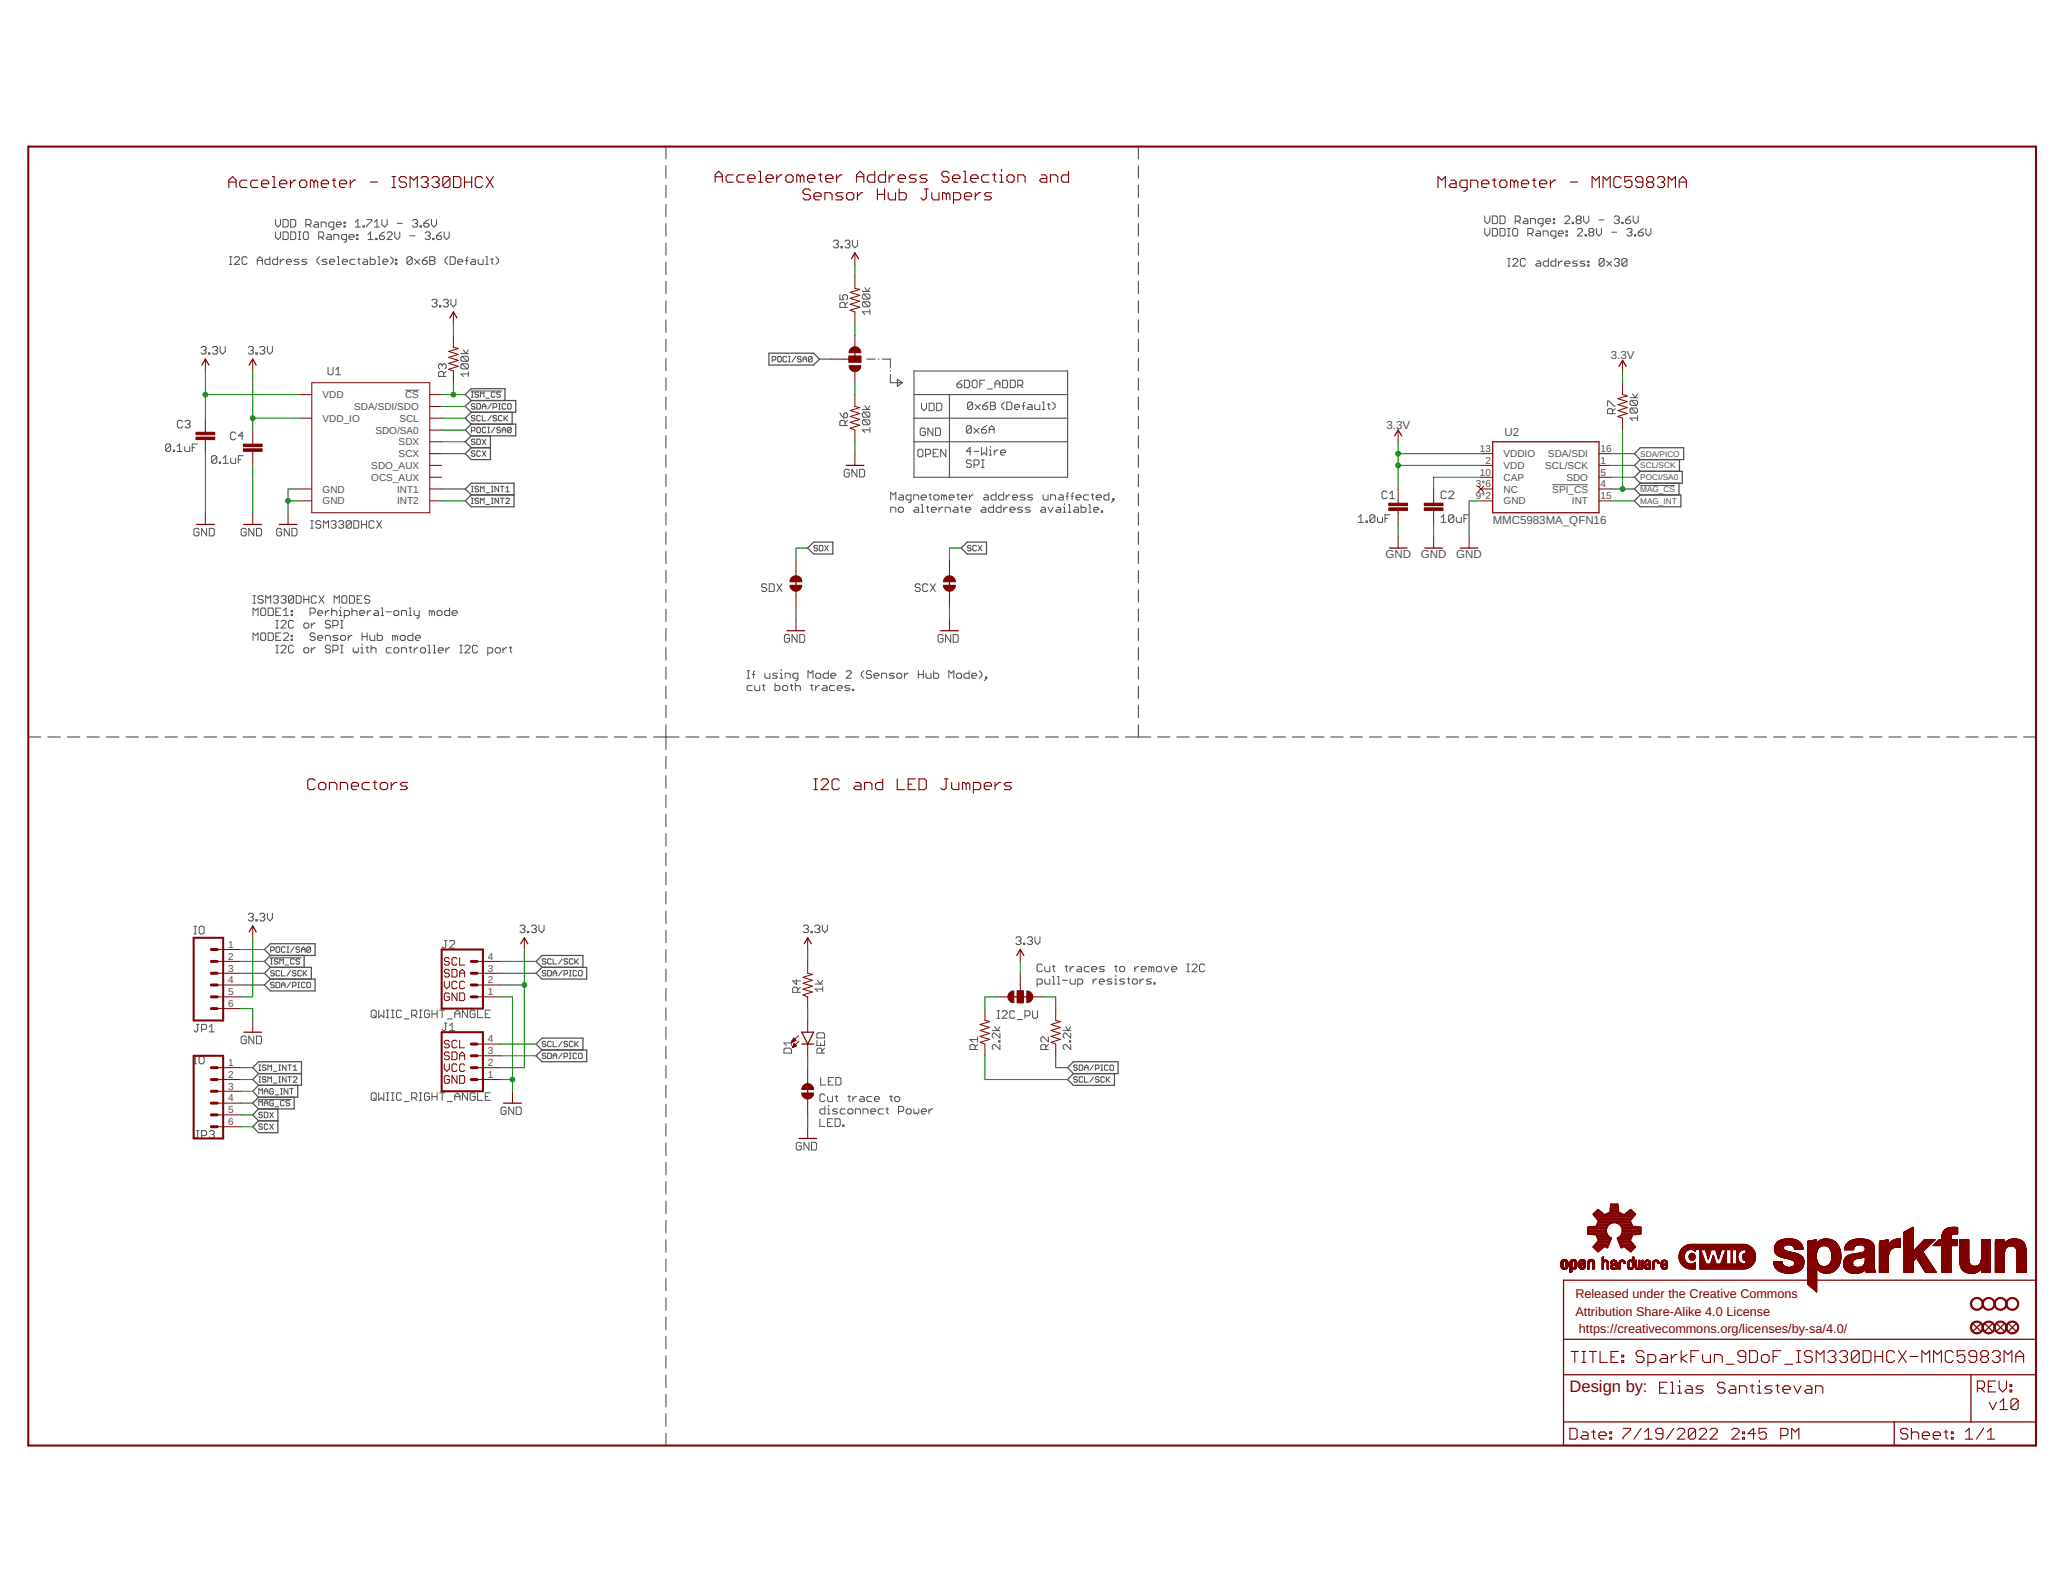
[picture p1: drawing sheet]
<svg xmlns="http://www.w3.org/2000/svg" width="279mm" height="216mm" viewBox="0 0 279 216" stroke-linecap="round" stroke-linejoin="round" font-family="sans-serif">
<defs><g id="words">
<text font-size="2.2" fill="#800000" x="212.6" y="188.6">Design by:</text>
<g font-size="1.7" fill="#800000">
<text x="213.4" y="175.8">Released under the Creative Commons</text>
<text x="213.4" y="178.2">Attribution Share-Alike 4.0 License</text>
<text x="213.8" y="180.6">https://creativecommons.org/licenses/by-sa/4.0/</text>
</g>
<g font-size="1.6" fill="#505050">
<text x="218.1" y="48.6">3.3V</text>
<text x="187.8" y="58.1">3.3V</text>
<text x="203.8" y="59">U2</text>
<text x="202.2" y="71">MMC5983MA_QFN16</text>
<text x="187.6" y="75.5">GND</text>
<text x="192.4" y="75.5">GND</text>
<text x="197.2" y="75.5">GND</text>
</g>
<g font-size="1.4" fill="#505050">
<text x="43.7" y="53.9">VDD</text>
<text x="54.9" y="53.9">CS</text>
<text x="43.7" y="57.1">VDD_IO</text>
<text x="48" y="55.5">SDA/SDI/SDO</text>
<text x="50.8" y="58.7">SDO/SA0</text>
<text x="54.1" y="57.1">SCL</text>
<text x="50.3" y="63.5">SDO_AUX</text>
<text x="50.3" y="65.1">OCS_AUX</text>
<text x="54" y="60.3">SDX</text>
<text x="54" y="61.9">SCX</text>
<text x="200.4" y="61.2">13</text>
<text x="200.4" y="64.4">10</text>
<text x="201.2" y="62.8">2</text>
<text x="203.6" y="63.5">VDD</text>
<text x="203.6" y="61.9">VDDIO</text>
<text x="203.6" y="65.1">CAP</text>
<text x="209.3" y="63.5">SCL/SCK</text>
<text x="209.6" y="61.9">SDA/SDI</text>
<text x="212.1" y="65.1">SDO</text>
<text x="216.8" y="62.8">1</text>
<text x="216.8" y="61.2">16</text>
<text x="216.8" y="64.4">5</text>
<text x="43.7" y="66.7">GND</text>
<text x="43.7" y="68.3">GND</text>
<text x="53.8" y="66.7">INT1</text>
<text x="53.8" y="68.3">INT2</text>
<text x="199.9" y="66">3*6</text>
<text x="199.9" y="67.6">9*2</text>
<text x="203.6" y="66.7">NC</text>
<text x="203.6" y="68.3">GND</text>
<text x="210.2" y="66.7">SPI_CS</text>
<text x="212.9" y="68.3">INT</text>
<text x="216.8" y="66">4</text>
<text x="216.8" y="67.6">15</text>
<text x="30.9" y="128.4">1</text>
<text x="30.9" y="130">2</text>
<text x="30.9" y="131.6">3</text>
<text x="66.1" y="131.6">3</text>
<text x="66.1" y="130">4</text>
<text x="30.9" y="133.2">4</text>
<text x="30.9" y="134.8">5</text>
<text x="30.9" y="136.4">6</text>
<text x="66.1" y="134.8">1</text>
<text x="66.1" y="133.2">2</text>
<text x="66.1" y="142.8">3</text>
<text x="66.1" y="141.2">4</text>
<text x="30.9" y="144.4">1</text>
<text x="30.9" y="146">2</text>
<text x="30.9" y="147.6">3</text>
<text x="30.9" y="149.2">4</text>
<text x="66.1" y="146">1</text>
<text x="66.1" y="144.4">2</text>
<text x="30.9" y="150.8">5</text>
<text x="30.9" y="152.4">6</text>
</g>
<g font-size="1.1" fill="#505050">
<text x="222.2" y="63.4">SCL/SCK</text>
<text x="222.2" y="65">POCI/SA0</text>
<text x="222.2" y="61.8">SDA/PICO</text>
<text x="222.2" y="68.2">MAG_INT</text>
<text x="222.2" y="66.6">MAG_CS</text>
</g>
</g></defs>
<g fill="none" stroke="#505050" stroke-width=".14">
<path d="M31.1 35.8h.3M31.1 34.8h.3M31.2 34.8v1M31.7 34.9l.2-.1h.4l.1 .1v.2l-.7 .7h.7M33.5 34.9l-.2-.1h-.3l-.2 .1v.7l.2 .2h.3l.2-.2M34.8 35.8v-.7l.4-.3 .3 .3v.7M34.8 35.3h.7M36.6 34.8v1h-.6l-.1-.2v-.3l.1-.2h.6M37.3 29.7v.7l.4 .4 .3-.4v-.7M37.3 31.4v.7l.4 .3 .3-.3v-.7M37.6 34.8v1h-.5l-.2-.2v-.3l.2-.2h.5M38 35.1v.7"/>
<path d="M38.3 29.7h.5l.2 .2v.7l-.2 .2h-.5zM38.3 31.4h.5l.2 .2v.7l-.2 .1h-.5zM38.5 35.1h-.2l-.3 .4M38.8 35.5h.7v-.2l-.2-.2h-.3l-.2 .2v.3l.2 .2h.3M39.4 29.7h.5l.1 .2v.7l-.1 .2h-.5zM39.4 31.4h.5l.1 .2v.7l-.1 .1h-.5zM40.4 32.4h.3M40.4 31.4h.3M40.5 35.1h-.5l-.2 .2 .2 .2h.3l.2 .1-.2 .2h-.5M40.6 31.4v1M41.1 31.6l.2-.2h.3l.2 .2v.7l-.2 .1h-.3l-.2-.1zM41.4 30.4h.6l.1-.2v-.3l-.1-.2h-.6v1.1"/>
<path d="M41.6 35.1h-.6l-.1 .2 .1 .2h.4l.2 .1-.2 .2h-.5M41.8 30.4l.3 .4M42.6 30.1h.4l.1 .1v.6h-.5l-.1-.2 .1-.2h.5M43.2 32.1h.5l.1-.2v-.3l-.1-.2h-.5v1M43.3 34.8l-.4 .3v.4l.4 .3M43.5 30.8v-.7h.5l.2 .1v.6M43.5 32.1l.3 .3M44.3 35.1h-.5l-.2 .2 .2 .2h.3l.2 .1-.2 .2h-.5M44.3 31.8h.4l.2 .1v.5h-.6l-.1-.1 .1-.2h.6M44.6 35.5h.7v-.2l-.2-.2h-.3l-.2 .2v.3l.2 .2h.3M45.2 30.8h-.5l-.2-.2v-.4l.2-.1h.5v.8l-.2 .2h-.1M45.2 32.4v-.6h.5l.2 .1v.5"/>
<path d="M45.6 30.4h.6v-.2l-.1-.1h-.4l-.1 .1v.4l.1 .2h.4M45.7 35.8h.3M45.7 34.8h.1v1M46.4 35.5h.7v-.2l-.2-.2h-.4l-.1 .2v.3l.1 .2h.4M46.6 30.6h.2v.2h-.2zM46.6 30.1h.2v.1h-.2zM46.9 32.4h-.5l-.2-.1v-.4l.2-.1h.5v.8l-.1 .2h-.2M47.3 32.1h.7v-.2l-.2-.1h-.4l-.1 .1v.4l.1 .1h.4M48.1 35.1h-.5l-.2 .2v.3l.2 .2h.5M48.1 30.8h.7M48.1 30.1l.4-.4v1.1M48.3 31.8h.2v.1h-.2z"/>
<path d="M48.3 32.3h.2v.1h-.2zM48.4 35.1h.4M48.6 34.9v.7l.2 .2M49.2 30.6h.1v.2h-.1zM49.3 35.1h.3l.2 .2v.5h-.5l-.2-.2 .2-.1h.5M49.7 29.7h.7v.2l-.7 .7v.2M49.8 32.4h.7M49.8 31.8l.4-.4v1M50.1 34.8v1h.6l.1-.2v-.3l-.1-.2h-.6M50.7 30.8h.7M50.7 30.1l.4-.4v1.1M50.9 32.3h.2v.1h-.2z"/>
<path d="M51.2 35.8h.3M51.2 34.8h.2v1M51.4 31.9h.5l.2 .2v.2l-.2 .1h-.3l-.2-.1zM51.7 29.7v.7l.4 .4 .3-.4v-.7M51.9 35.5h.6v-.2l-.1-.2h-.4l-.1 .2v.3l.1 .2h.4M52.1 31.4l-.4 .2-.3 .3M52.4 31.6l.2-.2h.3l.2 .2v.2l-.7 .6h.7M52.9 34.8l.3 .3v.4l-.3 .3M53.5 31.4v.7l.3 .3 .3-.3v-.7M53.6 35.6h.1v.2h-.1zM53.6 35.1h.1v.2h-.1zM53.8 30.2h.7"/>
<path d="M55.5 31.9h.7M55.8 34.9l-.2-.1h-.3l-.2 .1v.7M55.8 34.9v.7l-.2 .2h-.3l-.2-.2M55.8 34.9l-.7 .7M55.9 29.9l.1-.2h.4l.2 .2v.2l-.2 .1M56.2 35.1l.6 .7M56.2 30.2h.2M56.4 30.2l.2 .2v.2l-.2 .2h-.4l-.1-.2M56.8 35.1l-.6 .7M56.9 30.6h.2v.2h-.2zM57.2 35.3h.5l.2 .2v.1l-.2 .2h-.3l-.2-.2zM57.4 30.2h.5l.2 .2v.2l-.2 .2h-.3l-.2-.2z"/>
<path d="M57.6 31.6l.1-.2h.4l.2 .2v.2l-.2 .1M57.9 34.8l-.4 .1-.3 .4M57.9 31.9h.2M58.1 29.7l-.4 .2-.3 .3M58.1 31.9l.2 .2v.2l-.2 .1h-.4l-.1-.1M58.2 34.8h.5l.2 .1v.2l-.2 .2 .2 .2v.1l-.2 .2h-.5zM58.2 35.3h.5M58.4 29.7v.7l.4 .4 .3-.4v-.7M58.6 32.3h.2v.1h-.2zM59.1 31.9h.5l.2 .2v.2l-.2 .1h-.3l-.2-.1zM59.8 31.4l-.3 .2-.4 .3M60.2 31.4v.7l.3 .3 .3-.3v-.7"/>
<path d="M60.6 34.8l-.3 .3v.4l.3 .3M61 34.8h.5l.2 .1v.7l-.2 .2h-.5zM62 35.5h.7v-.2l-.2-.2h-.3l-.2 .2v.3l.2 .2h.3M63 35.3h.4M63.4 34.8l-.2 .1v.9M63.9 35.1h.3l.2 .2v.5h-.5l-.2-.2 .2-.1h.5M64.7 35.1v.5l.2 .2h.5v-.7M65.8 35.8h.3M65.8 34.8h.2v1M66.5 35.1h.3M66.6 34.9v.7l.2 .2M67.2 34.8l.3 .3v.4l-.3 .3"/>
<path d="M112.9 32.7l.2-.2h.3l.2 .2v.2l-.2 .2M113.2 33.1h.2M113.4 33.1l.2 .1v.2l-.2 .2h-.3l-.2-.2M113.7 39.9v.7h.6l-.2-.3v-.2l.2-.2h.3l.2 .2v.3l-.2 .2M113.9 33.4h.2v.2h-.2zM114.4 32.7l.2-.2h.3l.2 .2v.2l-.2 .2M114.8 33.1h.1M114.9 33.1l.2 .1v.2l-.2 .2h-.3l-.2-.2M115.4 32.5v.7l.4 .4 .3-.4v-.7M116.8 39.5h1M117 39.8l.6 .7M117 39.8l-.2 .2v.3l.2 .2h.6"/>
<path d="M117 39.8h.6l.2 .2v.3l-.2 .2M117.1 39l.4 .5 .3-.5M201.1 29.3v.7l.3 .3 .4-.3v-.7M201.1 30.9v.7l.3 .4 .4-.4v-.7M202.1 29.3h.5l.2 .1v.7l-.2 .2h-.5zM202.1 30.9h.5l.2 .2v.7l-.2 .2h-.5zM203.2 29.3h.5l.1 .1v.7l-.1 .2h-.5zM203.2 30.9h.5l.1 .2v.7l-.1 .2h-.5zM204.2 32h.3M204.2 30.9h.3M204.2 36h.3M204.2 35h.3"/>
<path d="M204.3 30.9v1.1M204.4 35v1M204.9 31.1l.1-.2h.4l.1 .2v.7l-.1 .2h-.4l-.1-.2zM204.9 35.2l.2-.2h.3l.2 .2v.2l-.7 .6h.7M205.2 30h.5l.2-.2v-.4l-.2-.1h-.5v1M205.5 30l.4 .3M206.4 29.6h.4l.1 .2v.5h-.5l-.2-.2 .2-.1h.5M206.6 35.2l-.2-.2h-.3l-.2 .2v.7l.2 .1h.3l.2-.1M206.9 31.6h.5l.2-.1v-.4l-.2-.2h-.5v1.1M207.3 31.6l.3 .4M207.3 30.3v-.7h.5l.2 .2v.5M208.1 31.3h.4l.1 .2v.5h-.5l-.1-.2 .1-.2h.5"/>
<path d="M208.2 35.4h.3l.2 .1v.5h-.5l-.2-.1 .2-.2h.5M209 30.3h-.5l-.2-.2v-.3l.2-.2h.5v.9l-.2 .1h-.2M209 32v-.7h.5l.2 .2v.5M209.3 30h.7v-.2l-.2-.2h-.3l-.2 .2v.3l.2 .2h.3M209.7 35v1h-.5l-.2-.1v-.4l.2-.1h.5M210.4 30.1h.1v.2h-.1zM210.4 29.6h.1v.2h-.1zM210.7 32h-.5l-.2-.2v-.3l.2-.2h.5v.8l-.2 .2h-.1M210.7 35v1h-.5l-.2-.1v-.4l.2-.1h.5M211.1 31.6h.6v-.1l-.1-.2h-.4l-.1 .2v.3l.1 .2h.4M211.1 35.4v.6M211.6 35.4h-.2l-.3 .3"/>
<path d="M211.9 29.4l.2-.1h.3l.2 .1v.2l-.7 .7h.7M211.9 35.7h.7v-.2l-.2-.1h-.3l-.2 .1v.4l.2 .1h.3M212.1 31.8h.2v.2h-.2zM212.1 31.3h.2v.2h-.2zM212.9 30.1h.2v.2h-.2zM213.6 29.8l-.1 .2v.1l.1 .2h.4l.1-.2v-.1l-.1-.2M213.6 29.8l-.1-.2v-.2l.1-.1h.4l.1 .1v.2l-.1 .2M213.6 29.8h.4M213.6 31.1l.2-.2h.3l.2 .2v.2l-.7 .7h.7M213.6 35.4h-.5l-.1 .1 .1 .2h.4l.1 .2-.1 .1h-.5M214.5 29.3v.7l.3 .3 .4-.3v-.7M214.7 31.8h.1v.2h-.1z"/>
<path d="M214.7 35.4h-.5l-.2 .1 .2 .2h.3l.2 .2-.2 .1h-.5M215 35.9h.2v.1h-.2zM215 35.4h.2v.1h-.2zM215.3 31.5l-.1-.2v-.2l.1-.2h.4l.2 .2v.2l-.2 .2M215.3 31.5l-.1 .1v.2l.1 .2h.4l.2-.2v-.2l-.2-.1M215.3 31.5h.4M216.2 30.9v.7l.4 .4 .3-.4v-.7M216.6 29.8h.6M217.3 35.2v.7l-.2 .1h-.4l-.1-.1M217.3 35.2l-.2-.2h-.4l-.1 .2v.7M217.3 35.2l-.7 .7M217.6 35.4l.7 .6"/>
<path d="M218.3 31.5h.6M218.3 35.4l-.7 .6M218.6 29.4l.2-.1h.3l.2 .1v.2l-.2 .2M218.6 35.2l.2-.2h.3l.2 .2v.2l-.2 .1M218.9 29.8h.2M219 35.5h.1M219.1 29.8l.2 .2v.1l-.2 .2h-.3l-.2-.2M219.1 35.5l.2 .2v.2l-.2 .1h-.3l-.2-.1M219.6 30.1h.2v.2h-.2zM220.2 29.8h.5l.2 .2v.1l-.2 .2h-.4l-.1-.2zM220.3 31.1l.2-.2h.4l.1 .2v.2l-.1 .2M220.3 35.2v.7l-.1 .1h-.4l-.1-.1"/>
<path d="M220.3 35.2l-.1-.2h-.4l-.1 .2v.7M220.3 35.2l-.6 .7M220.7 31.5h.2M220.9 29.3l-.4 .1-.3 .4M220.9 31.5l.1 .1v.2l-.1 .2h-.4l-.2-.2M221.2 29.3v.7l.3 .3 .4-.3v-.7M221.4 31.8h.1v.2h-.1zM221.9 31.5h.5l.2 .1v.2l-.2 .2h-.3l-.2-.2zM222.6 30.9l-.7 .6M222.9 30.9v.7l.3 .4 .4-.4v-.7M24.7 57.1l-.1-.2h-.4l-.2 .2v.7l.2 .2h.4l.1-.2M25.1 57.1l.1-.2h.4l.1 .2v.2l-.1 .1"/>
<path d="M25.4 57.4h.2M25.6 57.4l.1 .2v.2l-.1 .2h-.4l-.1-.2M27.2 47.1l.2-.2h.3l.2 .2v.2l-.2 .2M27.6 47.5h.1M27.7 47.5l.2 .1v.2l-.2 .2h-.3l-.2-.2M28.3 47.8h.1v.2h-.1zM28.8 47.1l.2-.2h.3l.2 .2v.2l-.2 .2M29.1 47.5h.2M29.3 47.5l.2 .1v.2l-.2 .2h-.3l-.2-.2M29.8 46.9v.7l.3 .4 .4-.4v-.7M31.9 58.7l-.2-.2h-.3l-.2 .2v.7l.2 .2h.3l.2-.2M33 59h-.7l.5-.5v1.1"/>
<path d="M33.6 47.1l.2-.2h.3l.2 .2v.2l-.2 .2M34 47.5h.1M34.1 47.5l.2 .1v.2l-.2 .2h-.3l-.2-.2M34.6 47.8h.2v.2h-.2zM35.2 47.1l.1-.2h.4l.2 .2v.2l-.2 .2M35.5 47.5h.2M35.7 47.5l.2 .1v.2l-.2 .2h-.4l-.1-.2M36.2 46.9v.7l.4 .4 .3-.4v-.7M44.4 49.7v.9l.2 .2h.3l.2-.2v-.9M45.5 50.8h.6M45.5 50.1l.3-.4v1.1M54.9 52.9h1.8"/>
<path d="M58.5 40.7l.2-.2h.3l.2 .2v.2l-.2 .1M58.8 41h.2M59 41l.2 .2v.2l-.2 .2h-.3l-.2-.2M59.5 41.4h.2v.2h-.2zM59.9 49.4l.2-.1h.1l.2 .1v.4l-.2 .2M59.9 49.4l-.2-.1h-.1l-.2 .1v.4l.2 .2M59.9 49.4v.2M60 40.7l.2-.2h.4l.1 .2v.2l-.1 .1M60.1 51v-.5l-.2-.2h-.3l-.2 .2v.5h1M60.4 41h.2M60.4 50.3l-.3 .4M60.6 41l.1 .2v.2l-.1 .2h-.4l-.2-.2"/>
<path d="M61.1 40.5v.7l.3 .4 .3-.4v-.7M62.4 47.9h1M62.6 49.3h.7l.1 .1v.4l-.1 .2M62.6 48.3h.7l.1 .1v.4l-.1 .1M62.6 48.3l-.2 .1v.4l.2 .1h.7M62.6 49.3l-.2 .1v.4l.2 .2h.7M62.6 49.3l.7 .7M62.6 48.3l.7 .6M62.8 47.4l.3 .5 .3-.5M63.4 50.7h-1l.4 .3M63.4 50.3v.7M63.8 53h4.2"/>
<path d="M63.8 58.4h.4l.1-.1v-.3l-.1-.1h-.4v.7M63.8 53.8h.3M63.8 53.1h.3M64 53.1v.7M64.3 54.8l-.1-.1h-.2l-.2 .1 .2 .3h.2l.1 .1-.1 .2h-.2l-.2-.1M64.3 56.4l-.1-.1h-.2l-.2 .1 .2 .2h.2l.1 .2-.1 .2h-.2l-.2-.1M64.3 59.6l-.1-.1h-.2l-.2 .1 .2 .2h.2l.1 .2-.1 .2h-.2l-.2-.1M64.6 54.7h.3l.2 .1v.5l-.2 .1h-.3zM64.6 59.5h.3l.2 .1v.5l-.2 .1h-.3zM64.7 57.9h.2l.2 .1v.5l-.2 .1h-.2l-.1-.1v-.5zM64.8 53.2l-.1-.1h-.2l-.2 .1 .2 .2h.2l.1 .2-.1 .2h-.2l-.2-.1M65.1 56.4l-.2-.1-.3 .1v.5l.1 .1 .4-.1"/>
<path d="M65.1 53.8v-.7l.2 .2 .3-.2v.7M65.3 56.3v.7h.5M65.3 55.4v-.5l.3-.2 .2 .2v.5M65.3 55.1h.5M65.3 59.5l.5 .7M65.8 58l-.1-.1h-.3l-.1 .1v.5l.1 .1h.3l.1-.1M65.8 53.9h.5M65.8 59.5l-.5 .7M66.1 57.9h.2M66.1 58.6h.2M66.2 57.9v.7M66.5 56.3l-.4 .7"/>
<path d="M66.5 54.7l-.4 .7M66.8 55.2h.4l.1-.1v-.3l-.1-.1h-.4v.7M67 57.9l-.5 .7M67 53.2l-.1-.1-.4 .1v.5l.2 .1 .3-.1M67.3 56.4l-.1-.1h-.3l-.1 .1 .1 .2h.3l.1 .2-.1 .2h-.3l-.1-.1M67.5 54.7h.3M67.5 55.4h.3M67.6 54.7v.7M67.8 53.2l-.2-.1h-.2l-.1 .1 .1 .2h.2l.2 .2-.2 .2h-.2l-.1-.1M67.8 58l-.2-.1h-.2l-.1 .2 .1 .2h.2l.2 .2-.2 .1h-.2l-.1-.1M68 56.4l-.1-.1-.4 .1v.5l.1 .1 .4-.1M68 58.3h.5"/>
<path d="M68 58.6v-.5l.3-.2 .2 .2v.5M68.3 56.3v.7M68.4 56.6l.3 .4M68.5 54.8l-.1-.1h-.3l-.1 .1v.5l.1 .1h.3l.1-.1M68.7 54.8l.2-.1h.2l.1 .1v.5l-.1 .1h-.2l-.2-.1zM68.7 56.3l-.4 .5M69.2 58v.5l-.1 .1h-.2l-.2-.1M69.2 58l-.1-.1h-.2l-.2 .1v.5M69.2 58l-.5 .5M104.6 48.8h.3l.2-.2v-.2l-.2-.1h-.3v.7M105.4 48.3h.3l.1 .1v.5l-.1 .1h-.3l-.1-.1v-.5zM106.6 48.4l-.2-.1h-.2l-.2 .1v.5l.2 .1h.2l.2-.1"/>
<path d="M106.8 48.3h.2M106.8 49h.2M106.9 48.3v.7M107.8 48.3l-.5 .7M108.5 48.4l-.1-.1h-.3l-.1 .1 .1 .2h.3l.1 .2-.1 .2h-.3l-.1-.1M108.8 49v-.5l.2-.2 .2 .2v.5M108.8 48.6h.4M110 48.4v.5l-.1 .1h-.3l-.1-.1M110 48.4l-.1-.1h-.3l-.1 .1v.5M110 48.4l-.5 .5M113.7 55.9l.6 .7M114.3 56.1l.1-.2h.2l.2 .2v.3l-.2 .2h-.3z"/>
<path d="M114.4 57.6v-.5l-.1-.2h-.4l-.2 .2v.5h1.1M114.4 41.6v-.5l-.1-.1h-.4l-.2 .1v.5h1.1M114.8 41l-.4 .3M114.8 56.9l-.4 .4M116.8 55.5h1M117 40.9h.6l.2 .1v.4l-.2 .2M117 55.8h.6l.2 .2v.3l-.2 .2M117 56.9h.6l.2 .1v.4l-.2 .1M117 40.9l-.2 .1v.4l.2 .2h.6M117 55.8l-.2 .2v.3l.2 .2h.6M117 56.9l-.2 .1v.4l.2 .1h.6M117 40.9l.6 .7"/>
<path d="M117 56.9l.6 .6M117 55.8l.6 .7M117.1 55l.4 .5 .3-.5M117.8 42.2h-1l.3 .4M117.8 41.9v.7M117.8 57.9v.7M117.8 58.2h-1l.3 .4M124.8 54.6v.7l.3 .3 .4-.3v-.7M125.3 58.1l-.1-.1h-.4l-.2 .1v.7l.2 .2h.4l.1-.2v-.3h-.3M125.8 54.6h.5l.2 .2v.7l-.2 .1h-.5zM126.3 58v1l-.6-1v1M126.7 58h.5l.2 .1v.7l-.2 .2h-.5z"/>
<path d="M126.9 54.6h.5l.2 .2v.7l-.2 .1h-.5zM129.6 52h.5l.2 .2v.1l-.2 .2h-.3l-.2-.2zM130.3 51.5l-.4 .2-.3 .3M130.6 51.5h.5l.2 .2v.6l-.2 .2h-.5zM131.6 57.8l-.2-.1h-.4l-.1 .1v.7M131.6 57.8v.7l-.2 .2h-.4l-.1-.2M131.6 57.8l-.7 .7M131.7 51.7l.1-.2h.4l.1 .2v.6l-.1 .2h-.4l-.1-.2zM131.7 54.6l-.1-.1h-.4l-.2 .1v.7M131.7 54.6v.7l-.1 .2h-.4l-.2-.2M131.7 54.6l-.7 .7M131.9 58l.7 .7"/>
<path d="M132.1 54.8l.7 .7M132.6 58l-.7 .7M132.7 52h.3M132.8 54.8l-.7 .7M132.9 58.2h.6l.1 .1v.2l-.1 .2h-.4l-.2-.2zM133.1 55h.5l.2 .1v.2l-.2 .2h-.3l-.2-.2zM133.4 51.5h-.7v1M133.6 57.7l-.7 .5M133.7 52.7h.7M133.8 54.5l-.4 .1-.3 .4M134 58.2h.6M134 58.7v-.7l.3-.3 .3 .3v.7"/>
<path d="M134.1 54.5h.5l.2 .1v.2l-.2 .2 .2 .1v.2l-.2 .2h-.5zM134.1 55h.5M134.7 52.5v-.7l.4-.3 .3 .3v.7M134.7 52h.7M135.8 51.5h.5l.2 .2v.6l-.2 .2h-.5zM136 54.5l-.3 .3v.3l.3 .4M136.4 54.5h.5l.1 .1v.7l-.1 .2h-.5zM136.8 51.5h.5l.2 .2v.6l-.2 .2h-.5zM137.4 55.1h.7v-.1l-.2-.2h-.3l-.2 .2v.3l.2 .2h.3M137.8 52.2h.5l.2-.2v-.3l-.2-.2h-.5v1M138.2 52.2l.3 .3M138.4 55h.4"/>
<path d="M138.8 54.5l-.2 .1v.9M139.3 54.8h.3l.2 .2v.5h-.5l-.2-.2 .2-.2h.5M140.1 54.8v.5l.2 .2h.5v-.7M141.2 54.5h.2v1M141.2 55.5h.3M141.9 54.8h.3M142 54.6v.7l.2 .2M142.5 54.5l.4 .3v.3l-.4 .4M217.7 55v-.7h.2l.7 .7h.2M218.4 56v-.5l-.2-.1h-.3l-.2 .1v.5h1.1M218.8 55.4l-.4 .3M220.8 53.9h1"/>
<path d="M220.9 54.2h.7l.2 .2v.3l-.2 .2M220.9 55.3h.7l.2 .1v.4l-.2 .1M220.9 55.3l-.1 .1v.4l.1 .1h.7M220.9 54.2l-.1 .2v.3l.1 .2h.7M220.9 55.3l.7 .6M220.9 54.2l.7 .7M221.1 53.4l.3 .5 .4-.5M221.8 56.6h-1l.3 .4M221.8 56.3v.7M23.1 60.3l-.2-.2h-.3l-.2 .2v.7M23.1 60.3v.7l-.2 .2h-.3l-.2-.2M23.1 60.3l-.7 .7"/>
<path d="M23.5 61h.1v.2h-.1zM24 61.2h.7M24 60.5l.3-.4v1.1M25 60.5v.5l.2 .2h.5v-.7M26 60.6h.4M26.7 60.1h-.7v1.1M26.9 71.7l-.1-.1h-.4l-.1 .1v.7l.1 .2h.4l.1-.2v-.3h-.3M28 71.6v1l-.7-1v1M28.3 71.6h.6l.1 .1v.7l-.1 .2h-.6zM29.4 61.9l-.2-.2h-.3l-.2 .2v.7M29.4 61.9v.7l-.2 .2h-.3l-.2-.2M29.4 61.9l-.7 .7"/>
<path d="M29.7 62.6h.2v.2h-.2zM30.2 62.8h.7M30.2 62.1l.4-.4v1.1M31.2 62.1v.5l.2 .2h.5v-.7M32.3 62.3h.3M33 61.7h-.7v1.1M33.4 71.7l-.2-.1h-.4l-.1 .1v.7l.1 .2h.4l.2-.2v-.3h-.4M34.4 71.6v1l-.7-1v1M34.7 71.6h.5l.2 .1v.7l-.2 .2h-.5zM38.1 71.7l-.1-.1h-.4l-.1 .1v.7l.1 .2h.4l.1-.2v-.3h-.3M39.2 71.6v1l-.7-1v1M39.5 71.6h.5l.2 .1v.7l-.2 .2h-.5z"/>
<path d="M42.1 71.5h.3M42.1 70.5h.3M42.2 70.5v1M43.5 70.7l-.2-.2h-.4l-.1 .2v.2l.1 .1h.4l.2 .2v.2l-.2 .1h-.4l-.1-.1M43.8 71.5v-1l.3 .4 .4-.4v1M44.8 70.7l.2-.2h.3l.2 .2v.2l-.2 .1M45.2 71h.1M45.3 71l.2 .2v.2l-.2 .1h-.3l-.2-.1M45.9 70.7l.1-.2h.4l.1 .2v.2l-.1 .1M46.2 71h.2M46.4 71l.1 .2v.2l-.1 .1h-.4l-.1-.1M47.6 70.7v.7l-.2 .1h-.3l-.2-.1"/>
<path d="M47.6 70.7l-.2-.2h-.3l-.2 .2v.7M47.6 70.7l-.7 .7M47.9 70.5h.5l.2 .2v.7l-.2 .1h-.5zM49 71h.6M49 70.5v1M49.6 70.5v1M50.7 70.7l-.2-.2h-.3l-.2 .2v.7l.2 .1h.3l.2-.1M51 70.5l.7 1M51.7 70.5l-.7 1M63.8 66.6h.3M63.8 65.9h.3M63.8 68.2h.3"/>
<path d="M63.8 67.5h.3M64 65.9v.7M64 67.5v.7M64.3 61.2l-.1-.1h-.2l-.2 .1 .2 .2h.2l.1 .2-.1 .2h-.2l-.2-.1M64.8 66l-.1-.1h-.2l-.2 .1 .2 .2h.2l.1 .2-.1 .2h-.2l-.2-.1M64.8 67.6l-.1-.1h-.2l-.2 .1 .2 .2h.2l.1 .2-.1 .2h-.2l-.2-.1M65.1 61.2l-.2-.1h-.2l-.1 .1v.5l.1 .1h.2l.2-.1M65.1 66.6v-.7l.2 .2 .3-.2v.7M65.1 68.2v-.7l.2 .2 .3-.2v.7M65.3 61.1l.5 .7M65.8 66.7h.5M65.8 61.1l-.5 .7"/>
<path d="M65.8 68.3h.5M66.5 66.6h.3M66.5 65.9h.3M66.5 68.2h.3M66.5 67.5h.3M66.7 65.9v.7M66.7 67.5v.7M67.5 65.9v.7l-.5-.7v.7M67.5 67.5v.7l-.5-.7v.7M67.8 65.9h.5M67.8 67.5h.5M68 65.9v.7"/>
<path d="M68 67.5v.7M68.5 66.1l.2-.2v.7M68.5 66.6h.5M68.5 67.6l.1-.1h.3l.1 .1v.1l-.5 .5h.5M103.8 79.2l-.1-.1h-.4l-.2 .1v.2l.2 .2h.4l.1 .2v.1l-.1 .2h-.4l-.2-.2M104.2 79.1h.5l.2 .1v.7l-.2 .2h-.5zM105.2 79.1l.7 1M105.9 79.1l-.7 1M110.7 74l-.1-.1h-.3l-.1 .2 .1 .1h.3l.1 .3-.1 .1h-.3l-.1-.1M111 73.9h.3l.1 .1v.5l-.1 .1h-.3zM111.7 73.9l.5 .7M112.2 73.9l-.5 .7"/>
<path d="M115 63.7l-.1-.1h-.4l-.2 .1v.7l.2 .2h.4l.1-.2v-.3h-.3M116.1 63.6v1l-.7-1v1M116.4 63.6h.5l.2 .1v.7l-.2 .2h-.5zM120.6 67.7v-1l.4 .3 .3-.3v1M120.6 69.4v-.7h.6l.1 .2v.5M121.7 68.9l.1-.2h.4l.1 .2v.3l-.1 .2h-.4l-.1-.2zM121.8 67h.4l.1 .2v.5h-.5l-.1-.2 .1-.1h.5M123.4 67.7h-.5l-.2-.2v-.3l.2-.2h.5v.9l-.2 .2h-.2M123.7 67.7v-.7h.5l.2 .2v.5M123.9 68.7h.3l.2 .2v.5h-.5l-.2-.2 .2-.2h.5M124.5 60.9h.3l.2 .1v.7l-.2 .2h-.3l-.2-.2v-.7zM124.6 79.2l-.1-.1h-.4l-.1 .1v.2l.1 .2h.4l.1 .2v.1l-.1 .2h-.4l-.1-.2"/>
<path d="M124.8 67.4h.7v-.2l-.2-.2h-.4l-.1 .2v.3l.1 .2h.4M124.8 69.4h.3M124.8 68.4h.1v1M125.3 61.5h.6l.1-.1v-.4l-.1-.1h-.6v1M125.5 68.7h.3M125.6 68.5v.7l.2 .2M125.7 79.2l-.2-.1h-.4l-.1 .1v.7l.1 .2h.4l.2-.2M125.8 67h.3M126 66.9v.6l.1 .2M126 79.1l.7 1M126.1 69h.7v-.1l-.2-.2h-.3l-.2 .2v.3l.2 .2h.3M126.4 61.4h.3"/>
<path d="M126.6 67h.4l.2 .2v.3l-.2 .2h-.4l-.1-.2v-.3zM126.7 79.1l-.7 1M127.1 60.9h-.7v1h.7M127.2 68.7v.7M127.7 68.7h-.2l-.3 .3M127.8 67.2l-.1-.2h-.2v.7M127.8 67.2v.5M127.8 67.2l.2-.2 .2 .2v.5M128 69.4v-.7h.5l.2 .2v.5M128.1 60.9v1l-.7-1v1M128.5 67.4h.7v-.2l-.1-.2h-.4l-.2 .2v.3l.2 .2h.4M129.2 68.7h.4l.1 .2v.5h-.5l-.1-.2 .1-.2h.5"/>
<path d="M129.6 67h.3M129.8 66.9v.6l.1 .2M130.1 68.7h.3M130.3 67.4h.6v-.2l-.1-.2h-.4l-.1 .2v.3l.1 .2h.4M130.3 68.5v.7l.1 .2M130.8 69h.7v-.1l-.2-.2h-.4l-.1 .2v.3l.1 .2h.4M131.3 67v.7M131.5 74l-.1-.1h-.3l-.1 .2 .1 .1h.3l.1 .3-.1 .1h-.3l-.1-.1M131.6 62.5l-.2-.2h-.4l-.1 .2v.1l.1 .2h.4l.2 .2v.1l-.2 .2h-.4l-.1-.2M131.6 61.1h-.7l.5-.5v1M131.8 67h-.2l-.3 .4M131.9 61.1h.7"/>
<path d="M131.9 63h.5l.2-.2v-.3l-.2-.2h-.5v1M132.2 74l-.1-.1h-.2l-.1 .1v.5l.1 .1h.2l.1-.1M132.5 73.9l.5 .7M132.9 60.6v1l.4-.3 .3 .3v-1M132.9 62.3h.4M132.9 63.3h.4M133 73.9l-.5 .7M133 68.7h.3l.2 .2v.5h-.5l-.2-.2 .2-.2h.5M133.1 62.3v1M133.3 67h.4l.2 .2v.5h-.6l-.1-.2 .1-.1h.6M134 61h.1v.6M134 61.6h.3"/>
<path d="M134.1 60.4v.2M134.6 68.4v1h-.6l-.1-.2v-.3l.1-.2h.6M134.7 61v.6M134.9 66.7v1h-.5l-.2-.2v-.3l.2-.2h.5M135.2 61h-.2l-.3 .3M135.5 61.3h.7v-.2l-.2-.1h-.3l-.2 .1v.4l.2 .1h.3M135.6 68.4v1h-.5l-.2-.2v-.3l.2-.2h.5M135.9 66.7v1h-.5l-.2-.2v-.3l.2-.2h.5M135.9 68.7v.7M136.3 67v.7M136.4 68.7h-.1l-.4 .3M136.8 69h.7v-.1l-.2-.2h-.3l-.2 .2v.3l.2 .2h.3"/>
<path d="M136.8 67h-.2l-.3 .4M137.1 67.4h.7v-.2l-.2-.2h-.3l-.2 .2v.3l.2 .2h.3M138.5 68.7h-.5l-.2 .2 .2 .1h.3l.2 .2-.2 .2h-.5M138.9 67h-.6l-.1 .2 .1 .2h.4l.2 .1-.2 .2h-.5M139.5 68.7h-.5l-.1 .2 .1 .1h.4l.1 .2-.1 .2h-.5M139.9 67h-.5l-.2 .2 .2 .2h.3l.2 .1-.2 .2h-.5M141.1 68.7h.3l.2 .2v.5h-.5l-.2-.2 .2-.2h.5M141.3 67v.5l.1 .2h.5v-.7M141.9 68.7l.4 .7 .3-.7M142.3 67.7v-.7h.5l.2 .2v.5M143.2 68.7h.3l.2 .2v.5h-.5l-.2-.2 .2-.2h.5M143.5 67h.3l.2 .2v.5h-.5l-.2-.2 .2-.1h.5"/>
<path d="M144 68.7h.2v.7M144 69.4h.4M144.2 68.2v.2M144.4 67.2h.3M144.7 66.7l-.2 .2v.8M144.7 69.4h.3M144.7 68.4h.2v1M145 67.2h.4M145.4 66.7l-.2 .2v.8M145.5 68.7h.4l.2 .2v.5h-.6l-.1-.2 .1-.2h.6M145.7 67.4h.7v-.2l-.2-.2h-.3l-.2 .2v.3l.2 .2h.3M146.4 68.4v1h.5l.2-.2v-.3l-.2-.2h-.5"/>
<path d="M147.4 67h-.5l-.2 .2v.3l.2 .2h.5M147.4 69.4h.4M147.4 68.4h.2v1M147.8 67h.3M148 66.9v.6l.1 .2M148.1 69h.7v-.1l-.2-.2h-.3l-.2 .2v.3l.2 .2h.3M148.5 67.4h.7v-.2l-.2-.2h-.3l-.2 .2v.3l.2 .2h.3M149.2 69.2h.1v.2h-.1zM150.2 66.7v1h-.5l-.2-.2v-.3l.2-.2h.5M150.7 67.5h.2v.2h-.2zM150.9 67.7l-.4 .4M184 70.1l.3-.4v1.1"/>
<path d="M184 70.8h.7M185 70.6h.2v.2h-.2zM186.2 69.9v.7l-.2 .2h-.3l-.2-.2M186.2 69.9l-.2-.2h-.3l-.2 .2v.7M186.2 69.9l-.7 .7M186.6 70.1v.5l.1 .2h.5v-.7M187.6 70.2h.3M187.9 66.7l-.2-.2h-.4l-.1 .2v.7l.1 .1h.4l.2-.1M188.2 67.5h.7M188.2 66.9l.4-.4v1M188.3 69.7h-.7v1.1M195.2 70.8h.7"/>
<path d="M195.2 70.1l.3-.4v1.1M195.9 66.7l-.2-.2h-.4l-.1 .2v.7l.1 .1h.4l.2-.1M196.2 66.7l.2-.2h.3l.2 .2v.2l-.7 .6h.7M196.9 69.9v.7l-.2 .2h-.3l-.2-.2M196.9 69.9l-.2-.2h-.3l-.2 .2v.7M196.9 69.9l-.7 .7M197.2 70.1v.5l.2 .2h.5v-.7M198.3 70.2h.3M198.9 69.7h-.6v1.1M210.2 65.7h4.9M222.1 65.8h4.7M34.3 81.7h.3"/>
<path d="M34.3 80.7h.3M34.3 83.4v-1l.3 .3 .3-.3v1M34.3 86.7v-1l.3 .4 .3-.4v1M34.4 80.7v1M35.3 82.5l.2-.1h.3l.2 .1v.7l-.2 .2h-.3l-.2-.2zM35.3 85.9l.2-.2h.3l.2 .2v.7l-.2 .1h-.3l-.2-.1zM35.6 80.9l-.1-.2h-.4l-.2 .2v.1l.2 .2h.4l.1 .2v.1l-.1 .2h-.4l-.2-.2M36 81.7v-1l.3 .3 .4-.3v1M36.3 82.4h.6l.1 .1v.7l-.1 .2h-.6zM36.3 85.7h.6l.1 .2v.7l-.1 .1h-.6zM37 80.9l.2-.2h.3l.2 .2v.1l-.2 .2M37.4 81.2h.1"/>
<path d="M37.4 82.9h.3M37.4 85.1h.3M37.4 84h.3M37.4 86.2h.3M37.4 88.4h.3M37.4 87.4h.3M37.5 81.2l.2 .2v.1l-.2 .2h-.3l-.2-.2M37.5 84v1.1M37.5 87.4v1M38 82.4h-.6v1h.6M38 85.7h-.6v1h.6M38.1 80.9l.1-.2h.4l.1 .2v.1l-.1 .2"/>
<path d="M38.1 84.2l.1-.2h.4l.1 .2v.2l-.6 .7h.6M38.1 87.6l.1-.2h.4l.1 .2v.1l-.6 .7h.6M38.4 81.2h.2M38.4 82.7l.3-.3v1M38.4 85.9l.2-.2h.3l.2 .2v.2l-.7 .6h.7M38.4 83.4h.7M38.6 81.2l.1 .2v.1l-.1 .2h-.4l-.1-.2M39.4 83.2h.2v.2h-.2zM39.4 82.7h.2v.2h-.2zM39.4 86.1h.2v.1h-.2zM39.4 86.6h.2v.1h-.2zM39.8 80.9v.6l-.2 .2h-.4l-.1-.2"/>
<path d="M39.8 80.9l-.2-.2h-.4l-.1 .2v.6M39.8 84.2l-.2-.2h-.4l-.1 .2v.7l.1 .2h.4l.2-.2M39.8 87.6l-.2-.2h-.4l-.1 .2v.6l.1 .2h.4l.2-.2M39.8 80.9l-.7 .6M40.1 80.7h.5l.2 .2v.6l-.2 .2h-.5zM41.1 81.2h.7M41.1 80.7v1M41.3 84.4h.4l.1 .2v.3l-.1 .2h-.4l-.2-.2v-.3zM41.3 87.7h.4l.1 .2v.3l-.1 .2h-.4l-.2-.2v-.3zM41.8 80.7v1M42 83h.5l.2-.1v-.4l-.2-.1h-.5v1M42.2 84.4v.7"/>
<path d="M42.2 87.7v.7M42.7 85.9l-.2-.2h-.3l-.2 .2v.2l.2 .1h.3l.2 .2v.2l-.2 .1h-.3l-.2-.1M42.7 84.4h-.2l-.3 .3M42.7 87.7h-.2l-.3 .4M42.9 80.9l-.2-.2h-.4l-.1 .2v.6l.1 .2h.4l.2-.2M43 83h.7v-.1l-.2-.2h-.3l-.2 .2v.3l.2 .2h.3M43 86.4h.7v-.2l-.2-.1h-.3l-.2 .1v.4l.2 .1h.3M43.2 80.7l.7 1M43.9 80.7l-.7 1M44.1 82.7v.7M44.1 86.7v-.6h.5l.1 .1v.5M44.6 82.7h-.2l-.3 .3"/>
<path d="M44.7 87.6l-.1-.2h-.4l-.1 .2v.1l.1 .2h.4l.1 .2v.1l-.1 .2h-.4l-.1-.2M44.7 84.2l-.1-.2h-.4l-.1 .2v.2l.1 .2h.4l.1 .1v.2l-.1 .2h-.4l-.1-.2M44.9 82.9l.2-.2h.3l.2 .2v.5M44.9 82.4v1M45.1 84.7h.5l.2-.1v-.4l-.2-.2h-.5v1.1M45.1 88.1h.5l.2-.2v-.3l-.2-.2h-.5v1M45.3 81.7v-1l.3 .3 .4-.3v1M45.8 86.1h-.5l-.2 .1 .2 .2h.3l.2 .2-.2 .1h-.5M46 83.4h.3M46 82.7h.1v.7M46.1 82.2v.2M46.1 85.1h.4"/>
<path d="M46.1 84h.4M46.1 88.4h.4M46.1 87.4h.4M46.3 80.9l.2-.2h.3l.2 .2v.6l-.2 .2h-.3l-.2-.2zM46.3 84v1.1M46.3 87.4v1M46.3 86.1h.3l.2 .1v.4l-.2 .1h-.3l-.2-.1v-.4zM46.6 83.4h.6l.1-.2v-.3l-.1-.2h-.6v1M47.2 86.1v.6M47.3 80.7h.5l.2 .2v.6l-.2 .2h-.5zM47.7 82.9l.1-.2h.4l.1 .2v.5M47.7 82.4v1"/>
<path d="M47.7 86.1h-.2l-.3 .3M47.8 87.7v.5l.2 .2 .2-.2 .1 .2 .2-.2v-.5M48.4 81.2h.3M48.7 83h.7v-.1l-.2-.2h-.3l-.2 .2v.3l.2 .2h.3M48.9 87.7h.1v.7M48.9 88.4h.3M49 80.7h-.6v1h.6M49 86.2h.7M49 85.7v1M49 87.2v.2M49.6 87.7h.3M49.7 85.7v1"/>
<path d="M49.7 87.6v.6l.2 .2M49.7 82.7v.7M50.1 80.9l-.2-.2h-.3l-.2 .2v.1l.2 .2h.3l.2 .2v.1l-.2 .2h-.3l-.2-.2M50.1 86.1v.5l.1 .1h.6v-.6M50.2 82.7h-.1l-.4 .3M50.2 87.9l.2-.2h.4l.1 .2v.5M50.2 87.4v1M50.8 82.7h.3l.2 .2v.5h-.5l-.2-.2 .2-.2h.5M51.1 85.7v1h.5l.2-.1v-.4l-.2-.1h-.5M51.6 82.4h.2v1M51.6 83.4h.4M52.3 82.9h.7"/>
<path d="M53 87.7h-.5l-.2 .2v.3l.2 .2h.5M53.3 82.9l.2-.2h.3l.2 .2v.3l-.2 .2h-.3l-.2-.2zM53.3 87.9l.2-.2h.3l.2 .2v.3l-.2 .2h-.3l-.2-.2zM53.5 86.2l-.2-.1h-.1v.6M53.5 86.2v.5M53.5 86.2l.2-.1 .1 .1v.5M54.2 86.2l.2-.1h.3l.2 .1v.4l-.2 .1h-.3l-.2-.1zM54.4 88.4v-.7h.5l.2 .2v.5M54.4 83.4v-.7h.5l.2 .2v.5M55.4 82.4h.2v1M55.4 83.4h.4M55.4 87.7h.4"/>
<path d="M55.6 87.6v.6l.2 .2M55.9 85.7v1h-.5l-.2-.1v-.4l.2-.1h.5M56.1 82.7v.5l.2 .2h.5M56.1 87.7v.7M56.3 86.4h.6v-.2l-.1-.1h-.4l-.1 .1v.4l.1 .1h.4M56.6 87.7h-.2l-.3 .4M56.8 82.7v.9l-.2 .1h-.2M56.9 87.9l.2-.2h.4l.1 .2v.3l-.1 .2h-.4l-.2-.2zM58 87.4h.1v1M58 88.4h.3M58.5 82.9l-.2-.2h-.2v.7M58.5 82.9v.5"/>
<path d="M58.5 82.9l.2-.2 .1 .2v.5M58.7 87.4h.1v1M58.7 88.4h.3M59.2 82.9l.2-.2h.3l.2 .2v.3l-.2 .2h-.3l-.2-.2zM59.4 88.1h.6v-.2l-.1-.2h-.4l-.1 .2v.3l.1 .2h.4M60.4 87.7v.7M60.9 82.4v1h-.5l-.2-.2v-.3l.2-.2h.5M60.9 87.7h-.2l-.3 .4M61.2 83h.7v-.1l-.1-.2h-.4l-.2 .2v.3l.2 .2h.4M62.3 88.4h.3M62.3 87.4h.3M62.4 87.4v1"/>
<path d="M63 87.6l.1-.2h.4l.1 .2v.1l-.6 .7h.6M64.7 87.6l-.2-.2h-.3l-.2 .2v.6l.2 .2h.3l.2-.2M66.1 88.4h.5l.1-.2v-.3l-.1-.2h-.5v1.1M67.1 87.9l.1-.2h.4l.2 .2v.3l-.2 .2h-.4l-.1-.2zM68.1 87.7v.7M68.6 87.7h-.1l-.4 .4M69 87.7h.3M69.2 87.6v.6l.1 .2M101.2 91.9h.3M101.2 90.8h.3M101.3 90.8v1.1M101.9 91.4h.3"/>
<path d="M101.9 92.9h-.6l-.1 .1v.4l.1 .1h.6M102.2 92.9v.5l.2 .1h.5v-.6M102.2 90.8l-.2 .2v.9M103.3 92.9h.3M103.4 92.7v.7l.2 .1M103.6 91.2v.5l.2 .2h.5v-.7M105 92.5v1h.5l.1-.1v-.4l-.1-.1h-.5M105.3 91.2h-.5l-.2 .2 .2 .1h.3l.2 .2-.2 .2h-.5M105.6 91.9h.4M105.6 91.2h.2v.7M105.8 90.7v.1M106.2 92.9h.3l.2 .1v.4l-.2 .1h-.3l-.2-.1v-.4z"/>
<path d="M106.3 91.9v-.7h.5l.2 .2v.5M106.9 86.1l-.1-.1h-.4l-.2 .1v.7l.2 .2h.4l.1-.2v-.3h-.3M107 92.9h.4M107.2 92.7v.7l.2 .1M107.7 93l.2-.1h.3l.2 .1v.5M107.7 92.5v1M107.9 86v1l-.6-1v1M108.1 91.9h-.6l-.1-.2v-.3l.1-.2h.6v.8l-.2 .2h-.2M108.3 86h.5l.2 .1v.7l-.2 .2h-.5zM109.4 91.9v-1.1l.4 .4 .3-.4v1.1M109.8 92.9h.3M109.9 92.7v.7l.2 .1"/>
<path d="M110.5 91.4l.1-.2h.4l.1 .2v.3l-.1 .2h-.4l-.1-.2zM110.5 92.9v.6M111 92.9h-.2l-.3 .3M111.5 92.9h.3l.2 .1v.5h-.5l-.2-.1 .2-.2h.5M112.2 90.8v1.1h-.5l-.2-.2v-.3l.2-.2h.5M112.5 91.5h.7v-.1l-.2-.2h-.3l-.2 .2v.3l.2 .2h.3M113 92.9h-.5l-.1 .1v.4l.1 .1h.5M113.4 93.2h.7v-.2l-.2-.1h-.3l-.2 .1v.4l.2 .1h.3M114.6 91l.2-.2h.3l.2 .2v.2l-.7 .7h.7M115.1 92.9h-.5l-.2 .1 .2 .2h.3l.2 .2-.2 .1h-.5M115.4 93.4h.2v.1h-.2zM117 90.8l-.4 .4v.3l.4 .4"/>
<path d="M118 91l-.1-.2h-.4l-.2 .2v.2l.2 .2h.4l.1 .1v.2l-.1 .2h-.4l-.2-.2M118.4 91.5h.6v-.1l-.1-.2h-.4l-.1 .2v.3l.1 .2h.4M119.4 91.9v-.7h.5l.2 .2v.5M121.1 91.2h-.5l-.2 .2 .2 .1h.3l.2 .2-.2 .2h-.5M121.5 91.4l.1-.2h.4l.1 .2v.3l-.1 .2h-.4l-.1-.2zM122.5 91.2v.7M123 91.2h-.2l-.3 .3M124.4 91.4h.7M124.4 90.8v1.1M125.1 90.8v1.1M125.4 91.2v.5l.2 .2h.5v-.7M126.4 90.8v1.1h.6l.1-.2v-.3l-.1-.2h-.6"/>
<path d="M127.7 86.1l-.1-.1h-.4l-.2 .1v.7l.2 .2h.4l.1-.2v-.3h-.3M128.5 91.9v-1.1l.3 .4 .4-.4v1.1M128.8 86v1l-.7-1v1M129.1 86h.5l.2 .1v.7l-.2 .2h-.5zM129.5 91.4l.2-.2h.3l.2 .2v.3l-.2 .2h-.3l-.2-.2zM131.3 90.8v1.1h-.6l-.1-.2v-.3l.1-.2h.6M131.6 91.5h.7v-.1l-.2-.2h-.3l-.2 .2v.3l.2 .2h.3M132.6 90.8l.4 .4v.3l-.4 .4M133.5 91.7h.1v.2h-.1zM133.6 91.9l-.3 .3M26.3 126.5h.3M26.3 125.5h.3"/>
<path d="M26.4 125.5v1M26.6 138.7h.3M26.8 138.7v.9l-.2 .2h-.2l-.1-.2M27.1 125.5h.4l.1 .1v.7l-.1 .2h-.4l-.1-.2v-.7zM27.3 139.4h.5l.2-.1v-.4l-.2-.2h-.5v1.1M28.3 139.8h.7M28.3 139.1l.4-.4v1.1M33.6 123.9l.2-.2h.3l.2 .2v.2l-.2 .1M34 124.2h.1M34.1 124.2l.2 .2v.2l-.2 .1h-.3l-.2-.1M34.6 124.6h.2v.1h-.2zM35.2 123.9l.1-.2h.4l.2 .2v.2l-.2 .1"/>
<path d="M35.5 124.2h.2M35.7 124.2l.2 .2v.2l-.2 .1h-.4l-.1-.1M36.2 123.7v.7l.4 .3 .3-.3v-.7M36.6 129.7h4.2M36.7 130.6h.2M36.7 128.7h.3l.1-.1v-.2l-.1-.2h-.3v.8M36.7 129.9h.2M36.8 129.9v.7M37.1 131.6l-.1-.2h-.2l-.1 .3 .1 .1h.2l.1 .3-.1 .1h-.2l-.1-.1M37.1 133.2l-.1-.1h-.2l-.1 .1 .1 .2h.2l.1 .1-.1 .3h-.2l-.1-.1M37.4 133.1h.4l.1 .1v.5l-.1 .1h-.4zM37.5 128.2h.3l.1 .2v.5l-.1 .1h-.3l-.1-.1v-.5z"/>
<path d="M37.6 130l-.1-.1-.4 .1 .2 .2h.2l.1 .1-.1 .3-.4-.1M37.9 131.6l-.1-.2h-.3l-.1 .2v.5l.1 .1h.3l.1-.1M37.9 130.6v-.7l.2 .2 .3-.2v.7M38.1 131.4v.8h.5M38.1 133.8v-.5l.3-.2 .2 .2v.5M38.1 133.4h.5M38.6 128.4l-.1-.2h-.3l-.1 .2v.5l.1 .1h.3l.1-.1M38.6 130.7h.5M38.9 128.2h.2M38.9 129h.2M39 128.2v.8M39.3 131.4l-.4 .8"/>
<path d="M39.3 133.1l-.4 .7M39.6 133.5h.4l.1-.1v-.2l-.1-.1h-.4v.7M39.8 130l-.1-.1h-.2l-.2 .1v.5l.2 .1h.2l.1-.1M39.8 128.2l-.5 .8M40.1 131.6l-.1-.2h-.3l-.1 .3 .4 .1 .1 .3-.1 .1h-.3l-.1-.1M40.3 133.1h.3M40.3 133.8h.3M40.4 133.1v.7M40.6 130l-.2-.1-.3 .1 .1 .2h.2l.2 .1-.2 .3-.3-.1M40.6 128.4l-.2-.2h-.2l-.1 .2 .1 .2h.2l.2 .1-.2 .3h-.2l-.1-.1M40.8 131.6l-.1-.2h-.3l-.1 .2v.5l.1 .1h.3l.1-.1M40.8 128.6h.5"/>
<path d="M40.8 129v-.5l.3-.3 .2 .3v.5M41.1 131.4v.8M41.2 131.8l.4 .4M41.3 133.2l-.1-.1-.4 .1v.5l.2 .1 .3-.1M41.6 131.4l-.5 .5M41.6 133.2l.1-.1h.2l.2 .1v.5l-.2 .1h-.2l-.1-.1zM42.1 128.4l-.2-.2h-.2l-.1 .2v.5M42.1 128.4v.5l-.2 .1h-.2l-.1-.1M42.1 128.4l-.5 .5M50.4 136.8h.4l.1 .2v.7l-.1 .1h-.4l-.1-.1v-.7zM50.6 137.5l.3 .3M51.3 136.8v1l.3-.3 .4 .3v-1"/>
<path d="M52.3 136.8h.4M52.3 137.8h.4M52.5 136.8v1M53 136.8h.4M53 137.8h.4M53.2 136.8v1M54.4 137l-.2-.2h-.3l-.2 .2v.7l.2 .1h.3l.2-.1M54.7 138h.7M55.8 137.5h.5l.2-.2v-.3l-.2-.2h-.5v1M56.1 137.5l.4 .3M56.8 136.8h.3M56.8 137.8h.3"/>
<path d="M57 136.8v1M58.2 137l-.2-.2h-.3l-.2 .2v.7l.2 .1h.3l.2-.1v-.4h-.4M58.5 136.8v1M58.5 137.3h.7M59.2 136.8v1M59.5 136.8h.7M59.9 136.8v1M60.2 138.6h.3M60.2 127.4h.3M60.4 138.6v.8l-.2 .2h-.2l-.1-.2M60.4 127.4v.8l-.2 .2h-.2l-.1-.2M60.6 138h.7"/>
<path d="M60.9 138.9l.3-.3v1M60.9 139.6h.7M60.9 127.6l.2-.2h.3l.2 .2v.1l-.7 .7h.7M61.6 137.8v-.6l.4-.4 .3 .4v.6M61.6 137.3h.7M63.3 136.8v1l-.7-1v1M64.3 137l-.1-.2h-.4l-.1 .2v.7l.1 .1h.4l.1-.1v-.4h-.3M64.7 136.8v1h.7M65.7 137.3h.4M66.4 136.8h-.7v1h.7M70.4 125.5l.2-.2h.3l.2 .2v.1l-.2 .2M70.8 125.8h.1"/>
<path d="M70.9 125.8l.2 .2v.2l-.2 .1h-.3l-.2-.1M71.4 126.2h.2v.1h-.2zM72 125.5l.1-.2h.4l.1 .2v.1l-.1 .2M72.3 125.8h.2M72.5 125.8l.1 .2v.2l-.1 .1h-.4l-.1-.1M73 125.3v.7l.3 .3 .4-.3v-.7M73.9 130l-.1-.1h-.2l-.2 .1 .2 .2h.2l.1 .1-.1 .3h-.2l-.2-.1M73.9 131.6l-.1-.2h-.2l-.2 .3 .2 .1h.2l.1 .3-.1 .1h-.2l-.2-.1M74.2 131.4h.3l.2 .2v.5l-.2 .1h-.3zM74.7 130l-.2-.1h-.2l-.1 .1v.5l.1 .1h.2l.2-.1M74.9 129.9v.7h.5M74.9 131.8h.5"/>
<path d="M74.9 132.2v-.5l.3-.3 .2 .3v.5M76.1 129.9l-.5 .7M76.1 131.4l-.5 .8M76.4 131.9h.4l.1-.1v-.2l-.1-.2h-.4v.8M76.9 130l-.1-.1h-.3l-.1 .1 .1 .2h.3l.1 .1-.1 .3h-.3l-.1-.1M77.1 131.4h.3M77.1 132.2h.3M77.2 131.4v.8M77.6 130l-.1-.1h-.3l-.1 .1v.5l.1 .1h.3l.1-.1M77.9 129.9v.7M78 130.2l.3 .4M78.1 131.6l-.1-.2h-.3l-.1 .2v.5l.1 .1h.3l.1-.1"/>
<path d="M78.3 131.6l.2-.2h.2l.1 .2v.5l-.1 .1h-.2l-.2-.1zM78.3 129.9l-.4 .4M107.9 132.7v.7l-.5-.5h1M108 134.4v-.5l-.1-.2h-.4l-.1 .2v.5h1M108.4 133.7l-.4 .3M108.8 125.5l.2-.2h.3l.2 .2v.1l-.2 .2M109.1 125.8h.2M109.3 125.8l.2 .2v.2l-.2 .1h-.3l-.2-.1M109.8 126.2h.2v.1h-.2zM110.3 125.5l.2-.2h.4l.1 .2v.1l-.1 .2M110.4 133.3h1M110.7 125.8h.2"/>
<path d="M110.7 132.8l.4 .5 .3-.5M110.8 139.9h.7l.2 .2v.5h-1.1v-.5zM110.9 125.8l.1 .2v.2l-.1 .1h-.4l-.2-.1M111.4 125.3v.7l.3 .3 .4-.3v-.7M111.4 134h-1l.3 .3M111.4 133.6v.7M134.4 139.6h1M134.7 139.1l.4 .5 .3-.5M135 137.9h.4M135 136.9h.4M135.2 136.9v1M135.4 139.9v.7l-.7-.7h-.1l-.2 .2v.3l.2 .2"/>
<path d="M135.7 137.1l.2-.2h.3l.2 .2v.1l-.7 .7h.7M137.4 137.1l-.1-.2h-.4l-.1 .2v.7l.1 .1h.4l.1-.1M137.6 127.1l.2-.2h.3l.2 .2v.2l-.2 .1M137.8 138.1h.7M137.9 127.4h.2M138.1 127.4l.2 .2v.2l-.2 .1h-.3l-.2-.1M138.6 127.8h.2v.1h-.2zM138.8 137.6h.5l.2-.2v-.3l-.2-.2h-.5v1M139.1 127.1l.2-.2h.4l.1 .2v.2l-.1 .1M139.5 127.4h.2M139.7 127.4l.1 .2v.2l-.1 .1h-.4l-.2-.1M139.8 136.9v.9l.2 .1h.4l.1-.1v-.9"/>
<path d="M140.2 126.9v.7l.3 .3 .3-.3v-.7M140.5 133.3h.5l.2-.2v-.3l-.2-.2h-.5v1M141.2 130.7l-.2-.1h-.4l-.1 .1v.7l.1 .2h.4l.2-.2M141.5 130.9v.5l.2 .2h.5v-.7M141.5 132.6v.5l.2 .2h.5v-.7M142.5 132.3h.2v1M142.5 130.9h.4M142.5 133.3h.4M142.7 130.7v.7l.2 .2M143.2 133.3h.4M143.2 132.3h.2v1M143.9 132.8h.7"/>
<path d="M144 139.6h1M144.3 130.9h.3M144.3 139.1l.4 .5 .3-.5M144.4 130.7v.7l.2 .2M144.9 130.9v.7M144.9 132.6v.5l.2 .2h.5v-.7M145 139.9v.7l-.7-.7h-.1l-.2 .2v.3l.2 .2M145.5 130.9h-.2l-.4 .4M146 130.9h.3l.2 .2v.5h-.5l-.2-.2 .2-.1h.5M146 133.3h.5l.1-.2v-.3l-.1-.2h-.5v1M147.5 130.9h-.5l-.2 .2v.3l.2 .2h.5M147.8 131.3h.7v-.2l-.1-.2h-.4l-.2 .2v.3l.2 .2h.4"/>
<path d="M148 132.6v.7M148.5 132.6h-.1l-.4 .3M148.9 132.9h.7v-.1l-.2-.2h-.3l-.2 .2v.3l.2 .2h.3M149.6 130.9h-.5l-.2 .2 .2 .2h.3l.2 .1-.2 .2h-.5M150.6 132.6h-.5l-.2 .2 .2 .1h.3l.2 .2-.2 .2h-.5M151 130.9h.3M151 132.6h.1v.7M151 133.3h.3M151.1 130.7v.7l.2 .2M151.1 132.1v.2M151.8 130.9h.3l.2 .2v.3l-.2 .2h-.3l-.2-.2v-.3zM152.3 132.6h-.5l-.2 .2 .2 .1h.3l.2 .2-.2 .2h-.5"/>
<path d="M152.7 132.6h.3M152.8 132.4v.7l.2 .2M153.4 132.8l.1-.2h.4l.1 .2v.3l-.1 .2h-.4l-.1-.2zM153.7 130.9v.7M154.2 130.9h-.1l-.4 .4M154.4 132.6v.7M154.6 131.3h.6v-.2l-.1-.2h-.4l-.1 .2v.3l.1 .2h.4M154.9 132.6h-.2l-.3 .3M155.9 131.1l-.1-.2h-.2v.7M155.9 131.1v.5M155.9 131.1l.2-.2 .2 .2v.5M155.9 132.6h-.5l-.1 .2 .1 .1h.4l.1 .2-.1 .2h-.5"/>
<path d="M156.3 133.1h.1v.2h-.1zM156.6 131.1l.2-.2h.3l.2 .2v.3l-.2 .2h-.3l-.2-.2zM157.6 130.9l.4 .7 .3-.7M158.7 131.3h.7v-.2l-.2-.2h-.3l-.2 .2v.3l.2 .2h.3M160.7 130.6h.4M160.7 131.6h.4M160.9 130.6v1M161.4 130.7l.2-.1h.3l.2 .1v.2l-.7 .7h.7M163.2 130.7l-.2-.1h-.4l-.1 .1v.7l.1 .2h.4l.2-.2M26.3 144.1h.3M26.3 143.1h.3M26.4 143.1v1"/>
<path d="M26.6 153.1h.3M26.8 153.1v.9l-.2 .2h-.2l-.1-.2M27.1 143.1h.4l.1 .1v.7l-.1 .2h-.4l-.1-.2v-.7zM27.3 153.8h.5l.2-.2v-.3l-.2-.2h-.5v1.1M28.3 153.3l.2-.2h.4l.1 .2v.2l-.1 .1M28.7 153.6h.2M28.9 153.6l.1 .2v.2l-.1 .2h-.4l-.2-.2M33.4 140.5l-.2-.2h-.4l-.1 .2v.7l.1 .2h.4l.2-.2v-.4h-.4M34.4 140.3v1.1l-.7-1.1v1.1M34.7 140.3h.5l.2 .2v.7l-.2 .2h-.5zM35 148.9h4.4M35.1 148.2v-.8l.2 .3 .2-.3v.8"/>
<path d="M35.1 149.8v-.8l.2 .3 .2-.3v.8M35.1 145.8h.2M35.1 146.6h.2M35.1 145h.2M35.1 144.3h.2M35.2 144.3v.7M35.2 145.8v.8M35.5 150.8l-.1-.2h-.2l-.1 .3 .1 .1h.2l.1 .3-.1 .1h-.2l-.1-.1M35.5 152.4l-.1-.2h-.2l-.1 .2 .1 .2h.2l.1 .1-.1 .3h-.2l-.1-.2M35.8 148.2v-.5l.2-.3 .3 .3v.5M35.8 149.8v-.5l.2-.3 .3 .3v.5M35.8 150.6h.4l.1 .2v.5l-.1 .1h-.4z"/>
<path d="M35.8 147.8h.5M35.8 149.4h.5M36 144.4l-.1-.1h-.2l-.2 .1 .2 .2h.2l.1 .1-.1 .3h-.2l-.2-.1M36 146l-.1-.2h-.2l-.2 .2 .2 .2h.2l.1 .1-.1 .3h-.2l-.2-.1M36.3 152.4l-.1-.2h-.3l-.1 .2v.4l.1 .2h.3l.1-.2M36.3 145v-.7l.2 .2 .3-.2v.7M36.3 146.6v-.8l.2 .3 .3-.3v.8M36.5 150.6l.5 .8M36.5 152.2l.5 .8M37 147.6l-.1-.2h-.3l-.1 .2v.5l.1 .1h.3l.1-.1v-.3h-.2M37 149.2l-.1-.2h-.3l-.1 .2v.4l.1 .2h.3l.1-.2v-.2h-.2M37 145.1h.5"/>
<path d="M37 150.6l-.5 .8M37 152.2l-.5 .8M37 146.7h.5M37.3 148.3h.5M37.3 149.9h.5M37.8 145.8h.2M37.8 146.6h.2M37.8 145h.2M37.8 144.3h.2M37.9 144.3v.7M37.9 145.8v.8M38 147.4h.2"/>
<path d="M38 148.2h.2M38.1 147.4v.8M38.5 149.2l-.1-.2h-.3l-.1 .2v.4l.1 .2h.3l.1-.2M38.7 144.3v.7l-.5-.7v.7M38.7 145.8v.8l-.5-.8v.8M39 147.4v.8l-.5-.8v.8M39 145.8h.5M39 144.3h.5M39.2 149.2l-.1-.2h-.2l-.2 .2 .2 .2 .3 .1-.1 .3h-.2l-.2-.2M39.2 144.3v.7M39.2 145.8v.8M39.2 147.4h.5"/>
<path d="M39.5 147.4v.8M39.7 146l.1-.2h.3l.1 .2v.1l-.5 .5h.5M39.7 145h.5M39.7 144.5l.3-.2v.7M50.4 148h.4l.1 .2v.7l-.1 .1h-.4l-.1-.1v-.7zM50.6 148.7l.3 .3M51.3 148v1l.3-.3 .4 .3v-1M52.3 148h.4M52.3 149h.4M52.5 148v1M53 148h.4M53 149h.4"/>
<path d="M53.2 148v1M54.4 148.2l-.2-.2h-.3l-.2 .2v.7l.2 .1h.3l.2-.1M54.7 149.2h.7M55.8 148.7h.5l.2-.2v-.3l-.2-.2h-.5v1M56.1 148.7l.4 .3M56.8 148h.3M56.8 149h.3M57 148v1M58.2 148.2l-.2-.2h-.3l-.2 .2v.7l.2 .1h.3l.2-.1v-.4h-.4M58.5 148.5h.7M58.5 148v1M59.2 148v1"/>
<path d="M59.5 148h.7M59.9 148v1M60.6 149.2h.7M61.6 148.5h.7M61.6 149v-.6l.4-.4 .3 .4v.6M63.3 148v1l-.7-1v1M64.3 148.2l-.1-.2h-.4l-.1 .2v.7l.1 .1h.4l.1-.1v-.4h-.3M64.7 148v1h.7M65.7 148.5h.4M66.4 148h-.7v1h.7M68.5 150.1l-.1-.2h-.4l-.1 .2v.7l.1 .2h.4l.1-.2v-.3h-.3M69.6 149.9v1.1l-.7-1.1v1.1"/>
<path d="M69.9 149.9h.5l.2 .2v.7l-.2 .2h-.5zM73.9 142.8l-.1-.2h-.2l-.2 .3 .2 .1h.2l.1 .3-.1 .1h-.2l-.2-.1M73.9 141.2l-.1-.2h-.2l-.2 .3 .2 .1h.2l.1 .2-.1 .2h-.2l-.2-.2M74.2 142.6h.3l.2 .2v.5l-.2 .1h-.3zM74.7 141.2l-.2-.2h-.2l-.1 .2v.4l.1 .2h.2l.2-.2M74.9 141v.8h.5M74.9 143.4v-.5l.3-.3 .2 .3v.5M74.9 143h.5M76.1 141l-.5 .8M76.1 142.6l-.5 .8M76.4 143.1h.4l.1-.1v-.2l-.1-.2h-.4v.8M76.9 141.2l-.1-.2h-.3l-.1 .3 .1 .1h.3l.1 .2-.1 .2h-.3l-.1-.2"/>
<path d="M77.1 142.6h.3M77.1 143.4h.3M77.2 142.6v.8M77.6 141.2l-.1-.2h-.3l-.1 .2v.4l.1 .2h.3l.1-.2M77.9 141v.8M78 141.4l.3 .4M78.1 142.8l-.1-.2h-.3l-.1 .2v.5l.1 .1h.3l.1-.1M78.3 141l-.4 .5M78.5 142.6h.2l.1 .2v.5l-.1 .1h-.2l-.2-.1v-.5zM106.2 142.1l.1-.1h.7l.2 .1v.5h-1zM107.2 141.3h-1l.3 .3M107.2 140.9v.7"/>
<path d="M108.5 154.9l-.1-.2h-.4l-.2 .2v.7l.2 .2h.4l.1-.2v-.4h-.3M109.6 154.7v1.1l-.7-1.1v1.1M109.9 154.7h.5l.2 .2v.7l-.2 .2h-.5zM110.6 140.9v.7h1.1v-.7M111 151.5v1.1h.7M111.1 141.3v.3M111.1 145.9v1.1h.7M111.3 142.6v-.5l-.2-.1h-.3l-.2 .1v.5h1.1M111.7 142l-.4 .3M111.7 148.4l-.2-.2h-.3l-.2 .2v.6l.2 .2h.3l.2-.2M111.7 149.9v1h-.5l-.2-.2v-.3l.2-.2h.5M112.1 148.5v.5l.1 .2h.6v-.7"/>
<path d="M112.1 150.9h.3M112.1 150.2h.1v.7M112.1 152h.3M112.2 146.5h.3M112.2 149.7v.2M112.8 151.5h-.7v1.1h.7M112.9 145.9h-.7v1.1h.7M113.1 148.5h.4M113.1 151.5h.5l.2 .2v.7l-.2 .2h-.5zM113.2 145.9h.5l.2 .2v.7l-.2 .2h-.5zM113.3 148.4v.6l.2 .2M113.4 150.2h-.5l-.1 .2 .1 .1h.4l.1 .2-.1 .2h-.5"/>
<path d="M114.1 152.4h.2v.2h-.2zM114.5 150.2h-.5l-.2 .2v.3l.2 .2h.5M114.8 148.5h.4M114.8 150.4l.2-.2h.3l.2 .2v.3l-.2 .2h-.3l-.2-.2zM115 148.4v.6l.2 .2M115.5 148.5v.7M115.8 150.9v-.7h.6l.1 .2v.5M116 148.5h-.2l-.3 .4M116.5 148.5h.4l.2 .2v.5h-.6l-.1-.2 .1-.1h.6M116.9 150.9v-.7h.5l.2 .2v.5M117.9 150.5h.7v-.1l-.2-.2h-.3l-.2 .2v.3l.2 .2h.3M118.1 148.5h-.5l-.2 .2v.3l.2 .2h.5"/>
<path d="M118.4 148.9h.7v-.2l-.2-.2h-.3l-.2 .2v.3l.2 .2h.3M119.6 150.2h-.5l-.2 .2v.3l.2 .2h.5M120 150.2h.3M120.1 150v.7l.2 .2M120.5 148.5h.3M120.7 148.4v.6l.1 .2M121.2 148.7l.1-.2h.4l.2 .2v.3l-.2 .2h-.4l-.1-.2zM121.7 150.5h.5l.2-.1v-.4l-.2-.1h-.5v1M122.7 150.4l.2-.2h.3l.2 .2v.3l-.2 .2h-.3l-.2-.2zM123.8 150.2v.5l.1 .2 .2-.2 .2 .2 .1-.2v-.5M124.8 150.5h.7v-.1l-.2-.2h-.3l-.2 .2v.3l.2 .2h.3M125.8 150.2v.7"/>
<path d="M126.3 150.2h-.1l-.4 .3M132.1 142.2v-.6l-.2-.1h-.4l-.1 .1v.6h1M132.4 141.5l-.3 .3M132.4 140.8h-1l.3 .3M132.4 140.4v.7M135.3 141h.1v.1h-.1zM135.4 141.5v.7l-.7-.7h-.1l-.2 .1v.4l.2 .2M141.6 142.2v-.6l-.1-.1h-.4l-.1 .1v.6h1M142 140.4v.7l-.7-.7h-.2l-.1 .2v.4l.1 .1M142 141.5l-.4 .3M144.8 141h.2v.1h-.2zM145 141.5v.7l-.7-.7h-.1l-.2 .1v.4l.2 .2"/>
<path d="M145.9 146l-.1-.2h-.3l-.1 .3 .1 .1h.3l.1 .3-.1 .1h-.3l-.1-.1M145.9 144.4l-.1-.1-.4 .1 .1 .2h.3l.1 .1-.1 .3-.4-.1M146.2 144.3h.3l.1 .1v.5l-.1 .1h-.3zM146.6 146l-.1-.2h-.2l-.1 .2v.5l.1 .1h.2l.1-.1M146.9 145.8v.8h.5M146.9 145v-.5l.2-.2 .3 .2v.5M146.9 144.6h.5M148.1 145.8l-.5 .8M148.1 144.3l-.5 .7M148.4 144.7h.3l.1-.1v-.2l-.1-.1h-.3v.7M148.8 146l-.1-.2h-.2l-.1 .2 .1 .2 .3 .1-.1 .3h-.2l-.1-.1M149.1 145h.2"/>
<path d="M149.1 144.3h.2M149.2 144.3v.7M149.6 146l-.1-.2h-.3l-.1 .2v.5l.1 .1h.3l.1-.1M149.8 145.8v.8M149.9 146.2l.4 .4M150.1 144.4l-.2-.1-.3 .1v.5l.1 .1 .4-.1M150.3 145.8l-.5 .5M150.3 144.4l.2-.1 .3 .1v.5l-.1 .1-.4-.1z"/>
</g>
<g fill="none" stroke="#505050" stroke-width=".15">
<path d="M90.2 19.9v1.6M154.2 19.9v1.6M90.2 22.5v1.6M90.2 25.1v1.6M90.2 27.7v1.7M90.2 30.3v1.7M90.2 32.9v1.7M90.2 35.5v1.7M90.2 38.1v1.7M154.2 22.5v1.6M154.2 25.1v1.6M154.2 27.7v1.7"/>
<path d="M154.2 30.3v1.7M154.2 32.9v1.7M154.2 35.5v1.7M154.2 38.1v1.7M90.2 40.7v1.7M90.2 43.3v1.7M90.2 46v1.6M90.2 48.6v1.6M90.2 51.2v1.7M90.2 53.8v1.7M90.2 56.4v1.7M90.2 59v1.7"/>
<path d="M117.4 48.6h1.1M119 48.6h.1M119.5 48.6h1.1v1.2M120.6 50.2v.1M120.6 50.7v1.1h1.6M121.5 51.4l.7 .4-.7 .5zM123.8 50.2h20.8v14.4h-20.8zM123.8 53.4h20.8M123.8 56.6h20.8M123.8 59.8h20.8M128.6 53.4v11.2M154.2 40.7v1.7"/>
<path d="M154.2 43.3v1.7M154.2 46v1.6M154.2 48.6v1.6M154.2 51.2v1.7M154.2 53.8v1.7M154.2 56.4v1.7M154.2 59v1.7M90.2 61.6v1.7M90.2 64.2v1.7M90.2 66.8v1.7M90.2 69.4v1.7M90.2 72.1v1.6"/>
<path d="M90.2 74.7v1.6M90.2 77.3v1.7M90.2 79.9v1.7M154.2 61.6v1.7M154.2 64.2v1.7M154.2 66.8v1.7M154.2 69.4v1.7M154.2 72.1v1.6M154.2 74.7v1.6M154.2 77.3v1.7M154.2 79.9v1.7M3.8 99.8h1.7"/>
<path d="M6.5 99.8h1.7M9.1 99.8h1.7M11.8 99.8h1.7M14.4 99.8h1.7M17.1 99.8h1.7M19.7 99.8h1.7M22.4 99.8h1.6M25 99.8h1.7M27.6 99.8h1.7M30.3 99.8h1.7M32.9 99.8h1.7M35.6 99.8h1.7"/>
<path d="M38.2 99.8h1.7M40.9 99.8h1.7M43.5 99.8h1.7M46.2 99.8h1.7M48.8 99.8h1.7M51.5 99.8h1.6M54.1 99.8h1.7M56.7 99.8h1.7M59.4 99.8h1.7M62 99.8h1.7M64.7 99.8h1.7M67.3 99.8h1.7"/>
<path d="M70 99.8h1.7M72.6 99.8h1.7M75.3 99.8h1.7M77.9 99.8h1.7M80.6 99.8h1.7M83.2 99.8h1.7M85.9 99.8h1.6M88.5 99.8h3.5M90.2 82.5v1.7M90.2 85.1v1.7M90.2 87.7v1.7M90.2 90.3v1.7"/>
<path d="M90.2 92.9v1.7M90.2 95.5v1.7M90.2 98.2v3.3M92.9 99.8h1.8M95.6 99.8h1.8M98.3 99.8h1.8M101 99.8h1.8M103.7 99.8h1.8M106.4 99.8h1.8M109.1 99.8h1.8M111.8 99.8h1.8M114.6 99.8h1.7"/>
<path d="M117.2 99.8h1.8M120 99.8h1.7M122.7 99.8h1.7M125.4 99.8h1.7M128.1 99.8h1.7M130.8 99.8h1.7M133.5 99.8h1.7M136.2 99.8h1.7M138.9 99.8h1.8M141.6 99.8h1.8M144.3 99.8h1.8M147 99.8h1.8"/>
<path d="M149.7 99.8h1.8M152.4 99.8h3.5M154.2 82.5v1.7M154.2 85.1v1.7M154.2 87.7v1.7M154.2 90.3v1.7M154.2 92.9v1.7M154.2 95.5v1.7M154.2 98.2v1.6M156.8 99.8h1.7M159.4 99.8h1.7M162 99.8h1.7"/>
<path d="M164.6 99.8h1.7M167.2 99.8h1.7M169.8 99.8h1.7M172.4 99.8h1.7M175 99.8h1.7M177.6 99.8h1.7M180.2 99.8h1.7M182.9 99.8h1.6M185.5 99.8h1.6M188.1 99.8h1.6M190.7 99.8h1.6M193.3 99.8h1.6"/>
<path d="M195.9 99.8h1.6M198.5 99.8h1.7M201.1 99.8h1.7M203.7 99.8h1.7M206.3 99.8h1.7M208.9 99.8h1.7M211.5 99.8h1.7M214.1 99.8h1.7M216.7 99.8h1.7M219.3 99.8h1.7M222 99.8h1.6M224.6 99.8h1.6"/>
<path d="M227.2 99.8h1.6M229.8 99.8h1.6M232.4 99.8h1.6M235 99.8h1.6M237.6 99.8h1.6M240.2 99.8h1.7M242.8 99.8h1.7M245.4 99.8h1.7M248 99.8h1.7M250.6 99.8h1.7M253.2 99.8h1.7M255.8 99.8h1.7"/>
<path d="M258.4 99.8h1.7M261 99.8h1.7M263.7 99.8h1.6M266.3 99.8h1.6M268.9 99.8h1.6M271.5 99.8h1.6M274.1 99.8h1.6M90.2 102.4v1.7M90.2 105.1v1.6M90.2 107.7v1.7M90.2 110.3v1.7M90.2 112.9v1.7"/>
<path d="M90.2 115.5v1.7M90.2 118.2v1.6M90.2 120.8v1.6M90.2 123.4v1.7M90.2 126v1.7M90.2 128.6v1.7M90.2 131.3v1.6M90.2 133.9v1.7M90.2 136.5v1.7M90.2 139.1v1.7M90.2 141.7v1.7M90.2 144.4v1.6"/>
<path d="M90.2 147v1.7M90.2 149.6v1.7M90.2 152.2v1.7M90.2 154.8v1.7M90.2 157.5v1.6M90.2 160.1v1.6M90.2 162.7v1.7M90.2 165.3v1.7M90.2 167.9v1.7M90.2 170.5v1.7M90.2 173.2v1.6M90.2 175.8v1.7"/>
<path d="M90.2 178.4v1.7M90.2 181v1.7M90.2 183.6v1.7M90.2 186.3v1.6M90.2 188.9v1.7M90.2 191.5v1.7M90.2 194.1v1.7"/>
</g>
<g fill="none" stroke="#505050" stroke-width=".17">
<path d="M63.8 55.8l-.8 .8 .8 .8M63.8 54.3h6v1.5h-6M63.8 57.4h6v1.6h-6M63.8 57.4l-.8 .9 .8 .7M63.8 54.3l-.8 .8 .8 .7M63.8 54.3l-.8-.9 .8-.8h4.6v1.7M63.8 59l-.8 .8 .8 .8M66.4 59v3.3h-2.6l-.8-.9 .8-.8M69.4 55.8v1.6M104.1 47.8h6.1l.8 .8-.8 .8h-6.1zM63 66.2l.8-.8h5.8v3.2h-5.8l-.8-.8 .8-.8zM63.8 67h5.8"/>
<path d="M63.8 60.6h2.6M109.4 74.2l.8-.8h2.6v1.6h-2.6zM131 73.4h2.6v1.6h-2.6l-.8-.8zM222.1 62.3l-.7 .7 .7 .8M222.1 60.6h5.9v1.7h-5.9l-.7-.9zM222.1 63.8h5.7v1.6h-5.7M222.1 63.8l-.7 .8 .7 .8M222.1 67h5.5v1.6h-5.5l-.7-.8zM222.1 65.4l-.7 .8 .7 .8M227.4 65.4v1.6M227.5 62.3v1.5M35.8 128.6l.8-.8h6.1v1.6h-6.1z"/>
<path d="M36.6 131l-.8 .8 .8 .8M36.6 131h5.6v1.6M36.6 132.6h6.1v1.6h-6.1l-.8-.8zM36.6 129.4l-.8 .8 .8 .8M41.2 129.4v1.6M72.6 131.8l.8-.8h6.1v1.6h-6.1zM73.4 131l-.8-.8 .8-.8h5.6v1.6M35 145.4h5.8M35 145.4l-.8-.8 .8-.8h5.8v3.2h-5.8M35 147l-.8 .8 .8 .8M35 148.6l-.8 .8 .8 .8M35 150.2l-.8 .8 .8 .8"/>
<path d="M35 151.8h2.6M35 145.4l-.8 .8 .8 .8M37.6 150.2v3.2h-2.6l-.8-.8 .8-.8M39.8 148.6v1.6h-4.8M40.3 147v1.6h-5.3M72.6 143l.8-.8h6.1v1.6h-6.1zM73.4 142.2l-.8-.8 .8-.8h5.6v1.6M145.4 145.4l-.8 .8 .8 .8h5.5v-1.6M145.4 143.8h6v1.6h-6l-.8-.8z"/>
</g>
<g fill="none" stroke="#800000" stroke-width=".15">
<path d="M31 25.4v-1l.5-.5 .5 .5v1M31 24.7h1M33.4 24.4h-.7l-.2 .3v.4l.2 .3h.7M34.9 24.4h-.7l-.2 .3v.4l.2 .3h.7M35.4 24.9h1v-.2l-.2-.3h-.5l-.3 .3v.4l.3 .3h.5M36.9 25.4h.5M36.9 23.9h.2v1.5M37.9 24.9h.9v-.2l-.2-.3h-.5l-.2 .3v.4l.2 .3h.5M39.3 24.4v1M40.1 24.4h-.3l-.5 .5M40.8 24.4h.5l.3 .3v.4l-.3 .3h-.5l-.2-.3v-.4zM42.5 24.7l-.2-.3h-.3v1"/>
<path d="M42.5 24.7v.7M42.5 24.7l.3-.3 .2 .3v.7M43.5 24.9h1v-.2l-.2-.3h-.5l-.3 .3v.4l.3 .3h.5M45 24.4h.5M45.2 24.2v.9l.3 .3M46 24.9h.9v-.2l-.2-.3h-.5l-.2 .3v.4l.2 .3h.5M47.4 24.4v1M48.2 24.4h-.3l-.5 .5M50.1 24.7h1M53.1 25.4h.5M53.1 23.9h.5M53.3 23.9v1.5"/>
<path d="M55.1 24.2l-.3-.3h-.5l-.2 .3v.2l.2 .3h.5l.3 .2v.2l-.3 .3h-.5l-.2-.3M55.5 25.4v-1.5l.5 .5 .5-.5v1.5M57 24.2l.3-.3h.4l.3 .3v.2l-.3 .3M57.5 24.7h.2M57.7 24.7l.3 .2v.2l-.3 .3h-.4l-.3-.3M58.5 24.2l.2-.3h.5l.3 .3v.2l-.3 .3M59 24.7h.2M59.2 24.7l.3 .2v.2l-.3 .3h-.5l-.2-.3M60.9 24.2v.9l-.2 .3h-.5l-.2-.3M60.9 24.2l-.2-.3h-.5l-.2 .3v.9M60.9 24.2l-.9 .9M61.4 23.9h.8l.2 .3v.9l-.2 .3h-.8z"/>
<path d="M62.9 24.7h1M62.9 23.9v1.5M63.9 23.9v1.5M65.4 24.2l-.3-.3h-.5l-.2 .3v.9l.2 .3h.5l.3-.3M65.8 23.9l1 1.5M66.8 23.9l-1 1.5M96.9 24.7v-1l.4-.5 .5 .5v1M96.9 23.9h.9M99.3 23.7h-.7l-.3 .2v.5l.3 .3h.7M100.8 23.7h-.7l-.3 .2v.5l.3 .3h.7M101.3 24.2h1v-.3l-.3-.2h-.5l-.2 .2v.5l.2 .3h.5M102.7 24.7h.6"/>
<path d="M102.7 23.2h.3v1.5M103.7 24.2h1v-.3l-.2-.2h-.5l-.3 .2v.5l.3 .3h.5M105.2 23.7v1M105.9 23.7h-.2l-.5 .5M106.7 23.7h.5l.2 .2v.5l-.2 .3h-.5l-.3-.3v-.5zM108.4 23.9l-.3-.2h-.2v1M108.4 23.9v.8M108.4 23.9l.2-.2 .3 .2v.8M109.4 24.2h1v-.3l-.3-.2h-.5l-.2 .2v.5l.2 .3h.5M109.7 25.8l-.2-.2h-.5l-.2 .2v.3l.2 .2h.5l.2 .3v.2l-.2 .3h-.5l-.2-.3M110.2 26.6h1v-.3l-.2-.2h-.5l-.3 .2v.5l.3 .3h.5M110.8 23.7h.5"/>
<path d="M111.1 23.5v.9l.2 .3M111.7 27.1v-1h.7l.3 .2v.8M111.8 24.2h1v-.3l-.2-.2h-.5l-.3 .2v.5l.3 .3h.5M113.3 23.7v1M114 23.7h-.2l-.5 .5M114.2 26.1h-.8l-.2 .2 .2 .3h.5l.3 .2-.3 .3h-.7M114.7 26.3l.2-.2h.5l.2 .2v.5l-.2 .3h-.5l-.2-.3zM116 23.9h1M116 24.7v-1l.5-.5 .5 .5v1M116.1 26.1v1M116.9 26.1h-.3l-.5 .5M118.5 23.2v1.5h-.8l-.2-.3v-.5l.2-.2h.8"/>
<path d="M118.8 26.3h1M118.8 25.6v1.5M119.8 25.6v1.5M119.9 23.2v1.5h-.7l-.2-.3v-.5l.2-.2h.7M120.3 26.1v.7l.2 .3h.8v-1M120.4 23.7v1M121.2 23.7h-.3l-.5 .5M121.6 24.2h1v-.3l-.2-.2h-.5l-.3 .2v.5l.3 .3h.5M121.8 25.6v1.5h.7l.2-.3v-.5l-.2-.2h-.7M124.1 23.7h-.7l-.3 .2 .3 .3h.5l.2 .2-.2 .3h-.8M125.2 25.6h.5M125.5 25.6v1.2l-.3 .3h-.2l-.3-.3"/>
<path d="M125.6 23.7h-.8l-.2 .2 .2 .3h.5l.3 .2-.3 .3h-.7M126.2 26.1v.7l.2 .3h.8v-1M128.2 26.3l-.3-.2h-.2v1M128.2 26.3v.8M128.2 26.3l.2-.2 .3 .2v.8M128.5 23.5l-.2-.3h-.5l-.2 .3v.2l.2 .2h.5l.2 .3v.2l-.2 .3h-.5l-.2-.3M129 24.2h1v-.3l-.2-.2h-.5l-.3 .2v.5l.3 .3h.5M129.1 27.1h.8l.2-.3v-.5l-.2-.2h-.8v1.5M130.5 24.7h.5M130.5 23.2h.2v1.5M130.6 26.6h1v-.3l-.3-.2h-.4l-.3 .2v.5l.3 .3h.4M131.5 24.2h1v-.3l-.3-.2h-.5l-.2 .2v.5l.2 .3h.5"/>
<path d="M132.1 26.1v1M132.8 26.1h-.2l-.5 .5M133.9 23.7h-.7l-.3 .2v.5l.3 .3h.7M134.3 26.1h-.7l-.3 .2 .3 .3h.4l.3 .2-.3 .3h-.7M134.4 23.7h.5M134.7 23.5v.9l.2 .3M135.4 23.7h.2v1M135.4 24.7h.5M135.6 22.9v.3M136.6 23.7h.5l.3 .2v.5l-.3 .3h-.5l-.2-.3v-.5zM137.9 24.7v-1h.7l.2 .2v.8M141 23.7h.5l.3 .2v.8h-.8l-.2-.3 .2-.2h.8"/>
<path d="M142.3 24.7v-1h.7l.3 .2v.8M144.7 23.2v1.5h-.7l-.3-.3v-.5l.3-.2h.7M194.8 25.4v-1.5l.5 .5 .4-.5v1.5M196.5 24.4h.5l.2 .3v.7h-.7l-.3-.3 .3-.2h.7M198.7 25.4h-.7l-.3-.3v-.4l.3-.3h.7v1.2l-.3 .3h-.2M199.2 25.4v-1h.7l.3 .3v.7M200.7 24.9h.9v-.2l-.2-.3h-.5l-.2 .3v.4l.2 .3h.5M202.1 24.4h.5M202.4 24.2v.9l.2 .3M203.3 24.4h.5l.3 .3v.4l-.3 .3h-.5l-.2-.3v-.4zM205.1 24.7l-.3-.3h-.2v1M205.1 24.7v.7"/>
<path d="M205.1 24.7l.2-.3 .3 .3v.7M206.1 24.9h.9v-.2l-.2-.3h-.5l-.2 .3v.4l.2 .3h.5M207.5 24.4h.5M207.8 24.2v.9l.2 .3M208.5 24.9h1v-.2l-.2-.3h-.6l-.2 .3v.4l.2 .3h.6M210 24.4v1M210.7 24.4h-.2l-.5 .5M212.7 24.7h1M215.6 25.4v-1.5l.5 .5 .5-.5v1.5M217.1 25.4v-1.5l.5 .5 .5-.5v1.5M219.6 24.2l-.3-.3h-.5l-.2 .3v.9l.2 .3h.5l.3-.3M221 23.9h-1v.8l.5-.3h.3l.2 .3v.4l-.2 .3h-.5l-.3-.3"/>
<path d="M222.5 24.7h-.7l-.3-.3v-.2l.3-.3h.4l.3 .3v.9l-.3 .3h-.4l-.3-.3M223.2 24.7h.5M223.2 24.7l-.2 .2v.2l.2 .3h.5l.3-.3v-.2l-.3-.2M223.2 24.7l-.2-.3v-.2l.2-.3h.5l.3 .3v.2l-.3 .3M224.5 24.2l.2-.3h.5l.2 .3v.2l-.2 .3M225 24.7h.2M225.2 24.7l.2 .2v.2l-.2 .3h-.5l-.2-.3M225.9 25.4v-1.5l.5 .5 .5-.5v1.5M227.4 24.7h1M227.4 25.4v-1l.5-.5 .5 .5v1M42.7 105.7l-.3-.2h-.5l-.2 .2v1l.2 .3h.5l.3-.3M43.2 106.2l.2-.2h.5l.2 .2v.5l-.2 .3h-.5l-.2-.3z"/>
<path d="M44.6 107v-1h.8l.2 .2v.8M46.1 107v-1h.7l.3 .2v.8M47.6 106.5h1v-.3l-.3-.2h-.5l-.2 .2v.5l.2 .3h.5M50 106h-.7l-.3 .2v.5l.3 .3h.7M50.5 106h.5M50.8 105.7v1l.2 .3M51.5 106.2l.3-.2h.4l.3 .2v.5l-.3 .3h-.4l-.3-.3zM53 106v1M53.7 106h-.2l-.5 .5M55.2 106h-.8l-.2 .2 .2 .3h.5l.3 .2-.3 .3h-.7M110.2 105.5h.5M110.2 107h.5"/>
<path d="M110.5 105.5v1.5M111.2 105.7l.3-.2h.5l.2 .2v.3l-1 1h1M113.7 105.7l-.3-.2h-.5l-.2 .2v1l.2 .3h.5l.3-.3M115.9 106h.5l.2 .2v.8h-.7l-.3-.3 .3-.2h.7M117.1 107v-1h.7l.3 .2v.8M119.5 105.5v1.5h-.7l-.2-.3v-.5l.2-.2h.7M121.5 105.5v1.5h1M123 106.2h.5M124 105.5h-1v1.5h1M124.5 105.5h.7l.3 .2v1l-.3 .3h-.7zM127.9 105.5h.5M128.1 105.5v1.2l-.2 .3h-.2l-.3-.3"/>
<path d="M128.9 106v.7l.2 .3h.8v-1M130.9 106.2l-.3-.2h-.2v1M130.9 106.2v.8M130.9 106.2l.2-.2 .2 .2v.8M131.8 107h.8l.2-.3v-.5l-.2-.2h-.8v1.4M133.3 106.5h1v-.3l-.3-.2h-.5l-.2 .2v.5l.2 .3h.5M134.8 106v1M135.5 106h-.2l-.5 .5M137 106h-.8l-.2 .2 .2 .3h.5l.3 .2-.3 .3h-.7M212.6 193.5h.8l.2 .2v1l-.2 .2h-.8zM212.8 183h1M213.3 183v1.5"/>
<path d="M214.2 183h.5M214.2 184.5h.5M214.3 194h.5l.3 .2v.7h-.8l-.2-.2 .2-.3h.8M214.5 183v1.5M215.2 183h1M215.6 194h.4M215.7 183v1.5M215.8 193.7v1l.2 .2M216.6 194.4h.9v-.2l-.2-.2h-.5l-.2 .2v.5l.2 .2h.5M216.7 183v1.5h1M218 194.7h.3v.2h-.3zM218 194h.3v.2h-.3z"/>
<path d="M218.2 183.8h.5M219.2 183h-1v1.5h1M219.6 184.3h.3v.2h-.3zM219.6 183.6h.3v.2h-.3zM219.8 193.5h1v.2l-1 1v.2M222.3 193.5l-1 1.4M222.7 183.2l-.3-.3h-.6l-.2 .3v.3l.2 .2h.6l.3 .3v.3l-.3 .2h-.6l-.2-.2M222.8 194.9h1M222.8 194l.4-.5v1.4M223.2 184.5h.8l.2-.2v-.6l-.2-.2h-.8v1.6M224.8 188h.5M225 183.5h.6l.2 .2v.8h-.8l-.2-.2 .2-.3h.8"/>
<path d="M225.2 194.2h-.7l-.3-.2v-.3l.3-.2h.5l.2 .2v1l-.2 .2h-.5l-.3-.2M225.8 187.2h-1v1.5h1M226.3 187.2h.2v1.5M226.3 188.7h.4M226.4 183.5v1M226.7 193.5l-1 1.4M227.1 183.5h-.2l-.5 .5M227.2 193.7l.2-.2h.5l.3 .2v.3l-1 .9h1M227.2 188.7h.5M227.2 187.7h.3v1M227.5 187v.2M227.7 182.9v1.6"/>
<path d="M228.5 187.7h.5l.2 .3v.7h-.7l-.3-.3 .3-.2h.7M228.5 183.5l-.8 .5 .8 .5M229 183.7h.5M229.6 193.7v1l-.2 .2h-.5l-.2-.2M229.6 193.7l-.2-.2h-.5l-.2 .2v1M229.6 193.7l-.9 1M230.1 182.9h-1.1v1.6M230.1 193.7l.3-.2h.5l.2 .2v.3l-1 .9h1M230.6 183.5v.8l.3 .2h.7v-1M230.7 187.7h-.8l-.2 .3 .2 .2h.5l.3 .2-.3 .3h-.7M231.6 193.7l.2-.2h.5l.3 .2v.3l-1 .9h1M232.2 184.5v-1h.8l.3 .2v.8"/>
<path d="M233.6 187.5l-.2-.3h-.5l-.3 .3v.2l.3 .3h.5l.2 .2v.2l-.2 .3h-.5l-.3-.3M233.8 184.8h1M234.4 187.7h.4l.3 .3v.7h-.7l-.3-.3 .3-.2h.7M234.5 193.7l.3-.2h.5l.2 .2v.3l-1 .9h1M235.6 188.7v-1h.7l.3 .3v.7M236 194.7h.3v.2h-.3zM236 194h.3v.2h-.3zM236.4 183.7h-.8l-.2-.2v-.3l.2-.3h.6l.2 .3v1.1l-.2 .2h-.6l-.2-.2M237 182.9h.7l.3 .3v1.1l-.3 .2h-.7zM237 187.7h.5M237.3 187.5v.9l.2 .3M237.7 194.2h-1l.8-.7v1.4"/>
<path d="M238 188.7h.5M238 187.7h.3v1M238.3 187v.2M238.5 183.7l.3-.2h.6l.2 .2v.6l-.2 .2h-.6l-.3-.2zM239.2 193.5h-1v.7l.5-.2h.3l.2 .2v.5l-.2 .2h-.5l-.3-.2M240 187.7h-.7l-.3 .3 .3 .2h.5l.2 .2-.2 .3h-.8M240.1 183.7h.6M240.5 187.7h.5M240.7 187.5v.9l.3 .3M241.2 194.4h.7l.2-.2v-.5l-.2-.2h-.7v1.4M241.2 182.9h-1.1v1.6M241.5 188.2h.9v-.2l-.2-.3h-.5l-.2 .3v.4l.2 .3h.5"/>
<path d="M241.7 184.8h1.1M242.7 194.9v-1.4l.4 .5 .5-.5v1.4M243 187.7l.4 1 .5-1M243.3 184.5h.6M243.3 182.9h.6M243.6 182.9v1.6M244.7 187.7h.5l.2 .3v.7h-.7l-.3-.3 .3-.2h.7M245.4 183.2l-.2-.3h-.6l-.2 .3v.3l.2 .2h.6l.2 .3v.3l-.2 .2h-.6l-.2-.2M245.9 188.7v-1h.7l.3 .3v.7M246 184.5v-1.6l.5 .6 .5-.6v1.6M247.6 183.2l.2-.3h.5l.3 .3v.3l-.3 .2M248.1 183.7h.2"/>
<path d="M248.3 183.7l.3 .3v.3l-.3 .2h-.5l-.2-.2M249.2 183.2l.2-.3h.6l.2 .3v.3l-.2 .2M249.7 183.7h.3M250 183.7l.2 .3v.3l-.2 .2h-.6l-.2-.2M251.8 183.2v1.1l-.3 .2h-.5l-.3-.2M251.8 183.2l-.3-.3h-.5l-.3 .3v1.1M251.8 183.2l-1.1 1.1M252.3 182.9h.8l.3 .3v1.1l-.3 .2h-.8zM253.9 183.7h1.1M253.9 182.9v1.6M255 182.9v1.6M256.6 183.2l-.3-.3h-.5l-.3 .3v1.1l.3 .2h.5l.3-.2"/>
<path d="M257.1 182.9l1.1 1.6M258.2 182.9l-1.1 1.6M258.4 193.7l-.3-.2h-.5l-.2 .2v.3l.2 .2h.5l.3 .2v.3l-.3 .2h-.5l-.2-.2M258.7 183.7h1.1M258.9 194.2l.2-.2h.5l.3 .2v.7M258.9 193.5v1.4M260.3 184.5v-1.6l.5 .6 .5-.6v1.6M260.3 194.4h1v-.2l-.2-.2h-.5l-.3 .2v.5l.3 .2h.5M261.8 194.4h1v-.2l-.2-.2h-.5l-.3 .2v.5l.3 .2h.5M261.9 184.5v-1.6l.5 .6 .5-.6v1.6M263.3 194h.5M263.5 193.7v1l.3 .2"/>
<path d="M264.3 194.7h.2v.2h-.2zM264.3 194h.2v.2h-.2zM264.5 183.2l-.2-.3h-.6l-.2 .3v1.1l.2 .2h.6l.2-.2M266.1 182.9h-1v.8l.5-.2h.3l.2 .2v.6l-.2 .2h-.6l-.2-.2M266.2 194.9h1M266.2 194l.5-.5v1.4M267.7 183.7h-.8l-.2-.2v-.3l.2-.3h.5l.3 .3v1.1l-.3 .2h-.5l-.2-.2M267.8 188h.7l.3-.2v-.5l-.3-.3h-.7v1.5M268.3 188l.5 .5M268.5 183.7l-.3 .3v.3l.3 .2h.5l.3-.2v-.3l-.3-.3M268.5 183.7l-.3-.2v-.3l.3-.3h.5l.3 .3v.3l-.3 .2M268.5 183.7h.5"/>
<path d="M268.6 193.5l-.9 1.4M269.2 194.9h.9M269.2 194l.4-.5v1.4M269.3 187.8h.5M269.4 189.9l.5 1 .5-1M269.8 183.2l.3-.3h.5l.3 .3v.3l-.3 .2M270.3 187h-1v1.5h1M270.4 183.7h.2M270.6 183.7l.3 .3v.3l-.3 .2h-.5l-.3-.2M270.7 187v1l.5 .5 .5-.5v-1M270.9 189.9l.5-.4v1.4M270.9 190.9h1"/>
<path d="M271.4 184.5v-1.6l.5 .6 .6-.6v1.6M272.2 188.3h.3v.2h-.3zM272.2 187.6h.3v.2h-.3zM273 183.7h1.1M273 184.5v-1l.5-.6 .6 .6v1M273.3 189.7v1l-.2 .2h-.5l-.2-.2M273.3 189.7l-.2-.2h-.5l-.2 .2v1M273.3 189.7l-.9 1"/>
</g>
<g fill="none" stroke="#800000" stroke-width=".17">
<path d="M115.3 35.1l.5-.9 .5 .9M27.3 49.4l.5-.8 .5 .8M33.7 49.4l.5-.8 .5 .8M60.9 43.1l.5-.9 .5 .9M115.8 47.1v1.5M188.9 59l.5-.7 .4 .7M202.2 59.8h14.4v9.6h-14.4zM219.3 49.6l.5-.8 .4 .8M26.6 71h2.4M33 71h2.4M37.8 71h2.4M107.8 78.4v1.1"/>
<path d="M114.6 63h2.4M128.6 78.4v1.1M188.2 74.2h2.4M193 74.2h2.4M197.8 74.2h2.4M106.6 85.4h2.4M127.4 85.4h2.4M33 139.8h2.4M33.7 126.2l.5-.8 .5 .8M70.5 127.8l.5-.8 .5 .8M108.6 139.8h1.6l-.8 1.6zM108.9 127.8l.5-.8 .5 .8"/>
<path d="M136.9 135h2.4M137.7 129.4l.5-.8 .5 .8M68.2 149.4h2.4M108.2 154.2h2.4M108.6 141.4h1.6M109.4 147.2v1.1M211.8 173.4h63.9v22.4h-63.9zM267.3 179.3l.9 1M268.2 179.3l-.9 1M268.9 179.3l.9 1M269.8 179.3l-.9 1M270.4 179.3l1 1"/>
<path d="M271.4 179.3l-1 1M272.1 179.3l.9 1M273 179.3l-.9 1M211.8 186.2h63.9M211.8 192.6h63.9M211.8 181.4h63.9M256.5 192.6v3.2M266.9 186.2v6.4"/>
</g>
<g fill="none" stroke="#800000" stroke-width=".14">
<path d="M115.8 34.2v1.7M115.8 37.4v1.7l.6 .1-1.3 .4 1.3 .4-1.3 .4 1.3 .4-1.3 .4 1.3 .4-1.3 .4 .7 .2v1.7M27.8 48.6v1.6M27.8 56.6v2M27.8 59.5v1.9M34.2 48.6v1.6M34.2 58.3v1.9M40.6 53.4h1.6M40.6 56.6h1.6M42.2 51.8h16v17.6h-16zM58.2 53.4h1.6M58.2 56.6h1.6"/>
<path d="M58.2 55.1h1.6M58.2 58.3h1.6M58.2 59.8h1.6M61.4 42.2v1.7M61.4 45.4v1.7l.7 .1-1.3 .4 1.3 .4-1.3 .4 1.3 .4-1.3 .4 1.3 .4-1.3 .4 .6 .2v1.6M112.6 48.6h2.4M115 48.2h1.6v.8h-1.6zM115.8 45.4v1.7M115.8 50.2v1.6M115.8 53.4v1.7l.6 .1-1.3 .4 1.3 .4-1.3 .4 1.3 .4-1.3 .4 1.3 .4-1.3 .4 .7 .3v1.5M189.4 58.3v1.5M219.8 51.8v1.6l.6 .2-1.3 .4 1.3 .4-1.3 .4 1.3 .4-1.3 .4 1.3 .4-1.3 .4 .7 .2v1.7"/>
<path d="M219.8 48.8v1.6M27.8 69.4v1.6M34.2 61.1v1.9M34.2 69.4v1.6M39 69.4v1.6M40.6 66.2h1.6M40.6 67.8h1.6M58.2 66.2h1.6M58.2 67.8h1.6M58.2 61.4h1.6M58.2 63h1.6M58.2 64.6h1.6"/>
<path d="M107.8 75.8v2.2M115.8 61.4v1.6M128.6 75.8v2.2M189.4 66.2v2M189.4 69.1v1.9M189.4 72.6v1.6M194.2 66.2v2M194.2 69.1v1.9M194.2 72.6v1.6M199 72.6v1.6M200.2 65.8l.7 .8M200.6 66.2h1.6"/>
<path d="M200.6 67.8h1.6M200.6 61.4h1.6M200.6 63h1.6M200.6 64.6h1.6M200.9 65.8l-.7 .8M216.6 66.2h1.6M216.6 67.8h1.6M216.6 61.4h1.6M216.6 63h1.6M216.6 64.6h1.6M107.8 80.1v2.1M107.8 83.8v1.6"/>
<path d="M128.6 80.1v2.1M128.6 83.8v1.6M29.4 135h3.2M29.4 128.6h3.2M29.4 130.2h3.2M29.4 131.8h3.2M29.4 133.4h3.2M29.4 136.6h3.2M34.2 125.4v1.6M34.2 138.2v1.6M60.2 132.9v.7l.3 .3 .4-.3v-.7M60.9 134.7l-.2-.2h-.4l-.1 .2v.7l.1 .1h.4l.2-.1v-.4h-.4"/>
<path d="M60.9 129.9l-.2-.2h-.4l-.1 .2v.1l.1 .2h.4l.2 .2v.2l-.2 .1h-.4l-.1-.1M60.9 131.5l-.2-.2h-.4l-.1 .2v.1l.1 .2h.4l.2 .2v.2l-.2 .1h-.4l-.1-.1M61.2 131.3h.5l.2 .2v.7l-.2 .1h-.5zM61.9 129.9l-.2-.2h-.3l-.2 .2v.7l.2 .1h.3l.2-.1M61.9 133.1l-.2-.2h-.3l-.2 .2v.7l.2 .1h.3l.2-.1M61.9 134.5v1l-.7-1v1M62.3 131.8h.6M62.3 129.7v1h.6M62.3 132.3v-.7l.3-.3 .3 .3v.7M62.3 134.5h.5l.1 .2v.7l-.1 .1h-.5zM62.9 133.1l-.1-.2h-.4l-.1 .2v.7l.1 .1h.4l.1-.1M64.6 135h3.2"/>
<path d="M64.6 130.2h3.2M64.6 131.8h3.2M64.6 133.4h3.2M71 127v1.6M109.4 127v1.6M109.4 130.2v1.6l.6 .2-1.2 .4 1.2 .4-1.2 .4 1.2 .4-1.2 .4 1.2 .4-1.2 .4 .6 .2v1.6M109.4 138.2v1.6M133.4 136.6v1.6l.6 .2-1.3 .4 1.3 .4-1.3 .4 1.3 .4-1.3 .4 1.3 .4-1.3 .4 .7 .2v1.6M135 135h1.6M137.8 134.2h.8v1.6h-.8zM138.2 128.6v1.6M138.2 131.8v2.4"/>
<path d="M139.8 135h1.6M143 136.6v1.6l.6 .2-1.3 .4 1.3 .4-1.3 .4 1.3 .4-1.3 .4 1.3 .4-1.3 .4 .7 .2v1.6M29.4 144.6h3.2M29.4 146.2h3.2M29.4 147.8h3.2M29.4 149.4h3.2M29.4 151h3.2M29.4 152.6h3.2M60.2 144.1v.7l.3 .3 .4-.3v-.7M60.9 145.9l-.2-.2h-.4l-.1 .2v.7l.1 .1h.4l.2-.1v-.4h-.4M60.9 142.7l-.2-.2h-.4l-.1 .2v.1l.1 .2h.4l.2 .2v.2l-.2 .1h-.4l-.1-.1M60.9 141.1l-.2-.2h-.4l-.1 .2v.1l.1 .2h.4l.2 .2v.2l-.2 .1h-.4l-.1-.1"/>
<path d="M61.2 142.5h.5l.2 .2v.7l-.2 .1h-.5zM61.9 141.1l-.2-.2h-.3l-.2 .2v.7l.2 .1h.3l.2-.1M61.9 144.3l-.2-.2h-.3l-.2 .2v.6l.2 .2h.3l.2-.2M61.9 145.7v1l-.7-1v1M62.3 143h.6M62.3 140.9v1h.6M62.3 143.5v-.7l.3-.3 .3 .3v.7M62.3 145.7h.5l.1 .2v.7l-.1 .1h-.5zM62.9 144.3l-.1-.2h-.4l-.1 .2v.6l.1 .2h.4l.1-.2M64.6 144.6h3.2M64.6 146.2h3.2M64.6 143h3.2"/>
<path d="M64.6 141.4h3.2M69.4 147.8v1.6M107.3 141.1h.1M107.3 141h.3M107.3 140.9h.5M107.3 141.9h.1M107.4 140.9h.4M107.4 141.8h.2M107.4 140.8h.3M107.4 141.7h.3M107.4 140.8h.2M107.4 141.6h.5"/>
<path d="M107.4 140.7h.1M107.4 141.6h.4M107.5 140.6h.1M107.5 141.5h.3M107.5 140.6l.3 .3-.6 .3zM107.5 141.5h.2M107.5 141.4h.1M107.5 141.3l-.2 .6M107.5 141.3l.4 .3M107.5 141.3h.1M107.9 141.6l-.6 .3M108.1 140.3l-.9 .9"/>
<path d="M108.2 141l-.9 .9M109.4 141.4v1.6M109.4 144.6v2.2M109.4 148.8v2.2M109.4 152.6v1.6M211.4 171.5h.3M211.4 171.4h.3M211.4 171.3h.3M211.4 171.2h.3M211.4 171.1h.3M211.4 171h.3M211.4 171.6h.4"/>
<path d="M211.4 171.6h.3M211.4 170.9h.3M211.5 171.7h.3M211.5 171.7h.8M211.5 170.8h.8M211.5 170.8h.7M211.5 171.8h.7M211.5 170.7h.7M211.6 170.7h.6M211.6 171.8h.6M211.6 171.9h.5M211.6 170.6h.5"/>
<path d="M211.7 170.6h.4M211.7 171.9h.4M211.7 170.9l-.3 .1M211.8 170.9h-.4M211.8 170.6h.2M211.8 170.8l-.3 .1M211.9 170.8h.4M212 171.7h.3M212 171.6h.3M212 170.9h.3M212.1 170.9l.2 .1M212.1 171.5h.2"/>
<path d="M212.1 171.4h.2M212.1 171.3h.2M212.1 171.2h.2M212.1 171.1h.2M212.1 171h.2M212.6 172.3h.3M212.6 172.2h.3M212.6 172.1h.3M212.6 172h.3M212.6 171.9h.3M212.6 171.9h.7M212.6 171.8h.8"/>
<path d="M212.6 171.7h.9M212.6 171.7h.4M212.6 171.6h.4M212.6 171.6h.3M212.6 171.5h.3M212.6 171.4h.3M212.6 171.3h.3M212.6 171.2h.3M212.6 171.1h.3M212.6 171h.3M212.6 172.4h.1M212.6 172.3h.1"/>
<path d="M212.6 170.9h.3M212.7 170.8h.8M212.7 170.8h.7M212.7 170.7h.7M212.8 170.7h.6M212.8 172.3h-.2M212.8 170.6h.5M212.9 170.6h.4M212.9 170.9l-.3 .1M213 170.9h-.4M213 170.6h.2M213 170.8l-.3 .1"/>
<path d="M213.1 170.8h.4M213.1 171.7h.4M213.2 170.9h.3M213.3 171.6h.2M213.3 170.9h.2M213.3 170.9l.3 .1M213.3 171.5h.3M213.3 171.4h.3M213.3 171.3h.3M213.3 171.2h.3M213.3 171.1h.3M213.3 171h.3"/>
<path d="M213.3 171.9h-.7M213.5 171.7h-.9M213.5 171.6h-.3M213.6 171.6h-.3M213.8 171.6h.3M213.8 171.5h.3M213.8 171.4h.4M213.8 171.3h.6M213.8 171.3h.8M213.8 171.2h.9M213.8 171.2h.3M213.8 171.1h.3"/>
<path d="M213.8 171h.3M213.8 171.6h.4M213.8 170.9h.3M213.9 171.7h.3M213.9 171.7h.8M213.9 170.8h.8M213.9 171.8h.7M214 171.8h.6M214 170.7h.6M214 171.9h.5M214 170.6h.5M214.1 170.6h.4"/>
<path d="M214.1 171h-.3M214.1 171.9h.4M214.1 170.9l-.3 .1M214.1 171.4l-.3 .1M214.2 171.2h.5M214.2 170.9h-.4M214.2 170.6h.2M214.2 171.1h.5M214.2 170.8l-.4 .1M214.3 171.4h-.5M214.3 171.1h.4M214.3 170.8h.4"/>
<path d="M214.4 171.7h.3M214.4 171.1h.3M214.4 171.3l-.6 .1M214.4 170.9h.3M214.4 171.6h.3M214.5 171.6h.2M214.5 171h.2M214.5 170.9h.2M214.5 171.5h.2M214.5 171.4h.2M214.5 171.3h-.7M214.6 171.4h.1"/>
<path d="M214.7 171.2h-.9M214.7 171.6h-.3M215 171.9h.2M215 171.8h.3M215 171.7h.3M215 171.6h.3M215 171.5h.3M215 171.4h.3M215 171.3h.3M215 171.2h.3M215 171.1h.3M215 171h.3"/>
<path d="M215.1 170.9h.2M215.1 170.8h.8M215.1 170.7h.7M215.2 170.7h.6M215.2 171.9h-.2M215.2 170.6h.5M215.3 170.6h.4M215.3 170.9l-.3 .1M215.4 170.9h-.3M215.4 170.6h.2M215.5 170.8l-.4 .1M215.5 170.8h.4"/>
<path d="M215.6 170.9h.3M215.7 170.9h.2M215.7 171.9h.2M215.7 171.8h.2M215.7 171.8h.3M215.7 171.7h.3M215.7 171.6h.3M215.7 171.5h.3M215.7 171.4h.3M215.7 171.3h.3M215.7 171.2h.3M215.7 171.1h.3"/>
<path d="M215.7 171h.3M215.7 171h.2M215.9 171.9h-.2M217 171.8h.2M217 171.7h.2M217 171.6h.2M217 171.5h.2M217 171.4h.2M217 171.3h.2M217 171.2h.2M217 171.1h.2M217 171h.2"/>
<path d="M217 170.9h.3M217 170.8h.8M217 170.8h.7M217 170.7h.7M217 170.7h.2M217 170.6h.2M217 170.5h.2M217 170.4h.2M217 170.3h.2M217.1 170.2h.1M217.1 171.9h-.1M217.2 171.9h-.2"/>
<path d="M217.2 171l-.2 .1M217.2 170.9l-.2 .1M217.3 170.7h.3M217.3 170.9h-.3M217.5 170.9h.3M217.6 170.9h.2M217.6 171h.2M217.7 171h.1M217.7 171.8h.1M217.7 171.7h.1M217.7 171.6h.1M217.7 171.5h.1"/>
<path d="M217.7 171.4h.1M217.7 171.3h.1M217.7 171.2h.1M217.7 171.1h.1M217.7 171.9h.1M217.8 170.8l-.8 .1M217.8 171.9h-.1M218.1 171.7h.4M218.1 171.7h.3M218.1 171.7h.2M218.1 171.6h.2M218.1 171.5h.3"/>
<path d="M218.1 171.2h.1M218.1 171.1h.2M218.1 171h.2M218.1 171h.3M218.2 171.8h.5M218.2 171.4h.3M218.2 170.9h.2M218.2 171.9h.5M218.2 170.8h.7M218.3 171.3h.7M218.3 170.8h.6M218.3 171.9h.4"/>
<path d="M218.3 171.1h-.2M218.3 170.8h.5M218.3 171.6h-.2M218.3 171h-.2M218.3 170.7h.5M218.4 171.5h-.3M218.4 170.9l-.3 .1M218.4 171.9h.3M218.4 170.7h.3M218.4 171.3h.6M218.5 171.4l-.4 .1M218.5 171.2h.5"/>
<path d="M218.5 170.9h-.3M218.5 171.9v.1M218.5 171.7h.2M218.6 171.2h.4M218.6 171.4h-.4M218.7 170.9h.2M218.7 171.2h.3M218.7 171.3l-.5 .1M218.7 171.1h.3M218.7 170.9l.3 .1M218.7 170.9h.3M218.8 171h.2"/>
<path d="M218.8 171.9h.2M218.8 171.8h.2M218.8 171.7h.2M218.8 171.6h.2M218.8 171.5h.2M218.8 171.4h.2M218.8 171.3h.2M218.8 171.1h.2M218.9 170.8l-.7 .1M219 171.9h-.2M219.3 171.9h.1M219.3 171.8h.2"/>
<path d="M219.3 171.7h.2M219.3 171.6h.2M219.3 171.5h.2M219.3 171.4h.2M219.3 171.3h.2M219.3 171.2h.2M219.3 171.1h.2M219.3 171h.2M219.3 170.9h.2M219.4 170.8h.6M219.4 171.9h-.1M219.5 171.9h-.2"/>
<path d="M219.5 170.7h.4M219.5 171l-.2 .1M219.5 170.9l-.2 .1M219.6 170.9h-.3M219.8 170.9h.3M219.9 170.9h.2M219.9 171h.2M220 171.1h.1M220 171.2h.1M220.1 170.8l-.7 .1M220.1 171.1h-.1M220.4 171.6h.2"/>
<path d="M220.4 171.5h.2M220.4 171.4h.2M220.4 171.3h.2M220.4 171.2h.2M220.4 171.1h.2M220.4 171h.2M220.4 171.7h.3M220.5 171.7h.2M220.5 170.9h.2M220.5 171.7h.3M220.5 171.8h.7M220.5 170.8h.8"/>
<path d="M220.5 171.8h.6M220.6 171.9h.5M220.6 170.8h.7M220.6 170.7h.7M220.7 170.9l-.3 .1M220.7 170.7h.3M220.7 171.9h.3M220.8 170.9h-.3M220.8 172h.1M220.9 170.9h.4M221 170.9h.3M221 171.7h.3"/>
<path d="M221.1 171.6h.2M221.1 171h.2M221.1 171.5h.2M221.1 171.4h.2M221.1 171.3h.2M221.1 171.2h.2M221.1 171.1h.2M221.1 170.7h.2M221.1 170.6h.2M221.1 170.5h.2M221.1 170.4h.2M221.1 170.3h.2"/>
<path d="M221.2 170.2h.1M221.2 171.7h-.3M221.3 171.7h-.3M221.3 170.8l-.8 .1M221.4 171.6h.2M221.4 171.5h.2M221.4 171.4h.2M221.4 171.3h.2M221.4 171.2h.2M221.4 171.1h.2M221.4 171h.2M221.4 170.9h.2"/>
<path d="M221.4 170.8h.2M221.5 171.7h1M221.5 171.7h.2M221.5 170.8h.1M221.5 171.8h1M221.5 170.7h.1M221.5 171.9h.9M221.6 171.9h.8M221.6 170.7h.1M221.7 171.9h.2M221.8 171.9v.1M221.9 171.7h.2"/>
<path d="M221.9 171.6h.2M221.9 171.5h.2M221.9 171.4h.2M221.9 171.3h.2M221.9 171.2h.2M221.9 171.1h.2M221.9 171h.2M221.9 170.9h.2M221.9 170.8h.2M221.9 170.7h.2M222 170.7h.1M222.1 171.9h.2"/>
<path d="M222.3 171.7h.2M222.3 171.6h.2M222.4 171.6h.1M222.4 171.5h.1M222.4 171.4h.1M222.4 171.3h.1M222.4 171.2h.1M222.4 171.1h.1M222.4 171h.1M222.4 170.9h.1M222.4 170.8h.1M222.4 170.7h.1"/>
<path d="M222.7 171.7h.2M222.7 171.6h.2M222.7 171.2h.1M222.7 171.1h.2M222.7 171h.2M222.7 171.7h.5M222.7 171.5h.2M222.7 171.8h.5M222.7 171.4h.4M222.7 170.9h.3M222.8 171.8h.4M222.8 171.8h.5"/>
<path d="M222.8 170.8h.7M222.8 171.9h.5M222.8 170.8h.6M222.8 171.3h.7M222.9 171.9h.4M222.9 171.1h-.2M222.9 170.8h.5M222.9 171.3h.6M222.9 171h-.2M222.9 170.7h.5M222.9 171.5h-.2M222.9 170.9l-.2 .1"/>
<path d="M223 171.9h.2M223 171.3h.5M223 170.7h.3M223.1 171.4l-.4 .1M223.1 171.2h.4M223.1 170.9h-.4M223.1 171.9v.1M223.2 171.4h-.4M223.2 170.9h.3M223.2 171.2h.3M223.3 170.9h.2M223.3 171.3l-.5 .1"/>
<path d="M223.3 171.1h.2M223.4 171h.1M223.4 171.9h.1M223.4 171.8h.1M223.4 171.7h.1M223.4 171.6h.1M223.4 171.5h.1M223.4 171.4h.1M223.4 171.3h.1M223.4 171.1h.1M223.5 170.8l-.7 .1M223.5 171.9h-.1"/>
<path d="M223.8 171.9h.2M223.8 171.8h.2M223.8 171.7h.2M223.8 171.6h.2M223.8 171.5h.2M223.8 171.4h.2M223.8 171.3h.2M223.8 171.2h.2M223.8 171.1h.2M223.9 171.9h.1M223.9 171h.1M223.9 170.9h.2"/>
<path d="M223.9 170.9h.7M223.9 170.8h.7M224 170.8h.6M224 171.9h-.2M224 170.8h.5M224 171l-.2 .1M224 170.7h.5M224.1 170.7h.3M224.2 170.9h-.3M224.4 170.9h.3M224.5 170.9h.2M224.5 171h.2"/>
<path d="M224.5 171.2h.1M224.5 171.1h.2M224.7 171.1h-.2M225 171.6h.2M225 171.5h.2M225 171.4h.3M225 171.3h.6M225 171.3h.7M225 171.3h.2M225 171.2h.2M225 171.1h.2M225 171h.2"/>
<path d="M225 171.7h.2M225 171.7h.4M225 171.7h.3M225 170.9h.2M225.1 171.8h.7M225.1 171.8h.6M225.1 170.8h.6M225.1 171.9h.6M225.2 171.9h.4M225.2 170.7h.5M225.2 171.3h.5M225.2 170.9l-.2 .1"/>
<path d="M225.3 170.7h.3M225.3 171.9h.3M225.3 171.4l-.3 .1M225.3 170.9h-.3M225.4 171.9v.1M225.4 171.4h-.4M225.5 171.2h.3M225.5 170.9h.3M225.5 171.1h.3M225.6 171.3l-.6 .1M225.6 170.9h.2M225.6 171.7h.2"/>
<path d="M225.6 171.6h.2M225.6 171.1h.2M225.6 171h.2M225.7 171.6h.1M225.7 171l.1 .1M225.7 171.5h.1M225.8 170.8l-.8 .1M225.8 171.7h-.4M225.8 171.4h.1M225.8 171.7h-.2M225.8 171.2h-.5M225.8 171.2h-.4"/>
<path d="M227.4 170.4h.7M227.4 170.3h.7M227.4 170.2h.7M227.4 170.1h.7M227.4 170h.7M227.4 170.2v.3M227.4 170.5h.8M227.4 170.5h.7M227.4 169.9h.7M227.4 169.9h.8M227.4 169.9v.3M227.4 170.5l.1 .4"/>
<path d="M227.4 170.6h.8M227.4 169.8h.8M227.4 169.8v.1M227.5 170.7h.7M227.5 169.8h.7M227.5 170.8h.7M227.5 169.7h.7M227.5 170.8h.8M227.5 169.6h.8M227.5 170.9h.8M227.5 169.6l-.1 .2M227.5 170.9h.1"/>
<path d="M227.5 170.9l.4 .5M227.5 169.5h.8M227.5 169.5h.9M227.6 170.9h.8M227.6 169.5h.8M227.6 171h.8M227.6 169.4h.8M227.6 171l.9 .1M227.6 169.4h.9M227.6 171.1h1M227.7 169.3l-.2 .3M227.7 171.2h1.1"/>
<path d="M227.7 169.2h9.7M227.7 171.2h1.9M227.8 171.3h1.8M227.8 169.2h9.6M227.8 169.1h9.6M227.8 169.1h9.5M227.8 171.4h1.8M227.9 171.4h1.7M227.9 169l-.2 .3M227.9 171.4h.1M227.9 169h9.4M227.9 169h.1"/>
<path d="M227.9 171.4l.2 .2M228 171.5h1.6M228 168.9h9.2M228 171.6h1.6M228.1 168.9h9M228.1 170.2v.2M228.1 171.6l.3 .2h1.2M228.1 171.6h1.5M228.1 168.8h8.9M228.1 170.5l.1 .1M228.1 170h.1M228.1 170.4v.1"/>
<path d="M228.1 170v.2M228.2 170.6v.2M228.2 169.8l-.1 .2M228.2 168.8h8.8M228.2 171.7h1.4M228.2 169.7h-.7M228.2 170.8h.1M228.2 169.7v.1M228.3 168.7h8.6M228.3 170.8l.1 .2M228.3 168.7h8.5M228.4 171.7h1.2"/>
<path d="M228.4 168.7h8.4M228.4 171l.1 .1M228.4 171.8l.3 .1M228.5 168.7h8.2M228.5 169.4l-.3 .3M228.5 171.1l.3 .1M228.5 171.8h1.1M228.5 169.4h.1M228.6 168.6h8M228.6 171.8h1M228.6 169.3l-.1 .1M228.6 168.6h7.9"/>
<path d="M228.7 171.9h.9M228.7 171.9h.4M228.7 170.3h.9M228.7 170.2h.9M228.8 170.4h.8M228.8 170.3h.8M228.8 170.2h.8M228.8 170.1h.8M228.8 170.5h.8M228.8 170h.8M228.8 168.6h7.6M228.8 171.2h.1"/>
<path d="M228.8 170v.4M228.8 170.4l.1 .2M228.8 170.5h.7M228.8 170h.7M228.8 169.2l-1.2 .1M228.8 169.9h.7M228.9 169.9h.6M228.9 169.9l-.1 .1M228.9 170.6l.3 .1h.1M228.9 170.6h.5M228.9 169.9h.1M228.9 169.8h.5"/>
<path d="M229 170.7h.4M229 169.8h.3M229 169.8l-.1 .1M229.2 169.8h-.2M229.2 169.2l.1 .1M229.2 169.8h.1M229.2 171.2h.4M229.3 171.2h.1M229.3 169.8l.1 .1M229.3 169.3h.3M229.3 169.3l.2 .1M229.4 171.1h.2"/>
<path d="M229.4 171.1l-.2 .1M229.4 169.4h.2M229.4 170.6l-.1 .1M229.4 169.9h.1M229.5 171.1h.1M229.5 169.4h.1M229.5 169.9l.1 .1M229.5 171h.1v.9h-.6M229.5 171h.1M229.5 171l-.1 .1M229.5 169.4l.1 .1M229.6 169.5h.1"/>
<path d="M229.6 170.4l-.2 .2M229.6 170v.4M229.6 171h.1M229.6 169.2v.3M230.2 169.2v2.7h5.9M230.2 171.9h6.2M230.2 171.8h6.3M230.2 171.8h6.4M230.2 171.8h6.5M230.2 171.7h6.6M230.2 171.5h7M230.2 171.4h7"/>
<path d="M230.2 171.4h7.1M230.2 171.3h7.1M230.2 171.3h7.2M230.2 171.2h7.2M230.2 171.2h6M230.2 171.1h.8M230.2 171l.8 .1M230.2 171h.8M230.2 171h.7M230.2 170.9h.7M230.2 170.8h.7M230.2 170.7h.7"/>
<path d="M230.2 170.7h.6M230.2 170.6h.6M230.2 170.5h.6M230.2 170.4h.6M230.2 170.4h.5M230.2 170.3h.5M230.2 170.2h.5M230.2 170.1h.5M230.2 170.1h.4M230.2 170h.4M230.2 169.9h.4M230.2 169.9h.3"/>
<path d="M230.2 169.8h.3M230.2 169.7h.3M230.2 169.6h.3M230.2 169.6h.2M230.2 169.5h.2M230.2 169.4h.2M230.2 169.3h.2M230.3 169.3l.7 1.9M231 169.3l.4 1.2 .3-1.2M231 169.3h.7M231 169.4h.7M231 169.5h.7"/>
<path d="M231.1 169.5h.6M231.1 169.6h.5M231.1 169.6h.6M231.1 169.7h.5M231.1 169.8h.5M231.2 169.9h.4M231.2 170h.3M231.2 169.9h.3M231.2 170.1h.3M231.2 170.2h.3M231.3 170.3h.2M231.3 170.3h.1"/>
<path d="M231.3 170.4h.1M231.3 170.5h.1M231.4 170.5h.1M231.7 171.2h.1M231.7 171.1h.7M231.7 171h.7M231.7 171h.6M231.8 170.9h.5M231.8 170.8h.5M231.8 170.7h.5M231.8 170.6h.4M231.9 170.6h.3"/>
<path d="M231.9 170.5h.3M231.9 170.4h.3M231.9 170.3h.3M231.9 170.3h.2M232 170.2h.1M232 170.1h.1M232 170h.1M232 170l.4 1.2M232 170l-.3 1.2M232.4 169.3h.7M232.4 169.3l.3 1.2M232.4 169.4h.7"/>
<path d="M232.4 169.5h.7M232.4 169.5h.6M232.5 169.6h.5M232.5 169.7h.5M232.5 169.8h.5M232.5 169.9h.4M232.6 170h.3M232.6 169.9h.3M232.6 170.1h.3M232.6 170.2h.3M232.6 170.3h.2M232.7 170.3h.1"/>
<path d="M232.7 170.4h.1M232.7 170.5h.1M233.1 171.1h.7M233.1 171h.7M233.1 170.9h.7M233.1 169.3l-.4 1.3M233.2 170.9h.6M233.2 170.8h.6M233.2 170.7h.6M233.3 170.6h.5M233.3 170.5h.5M233.3 170.4h.5"/>
<path d="M233.4 170.3h.4M233.4 170.2h.4M233.4 170.1h.4M233.5 170h.3M233.5 169.9h.3M233.5 169.8h.3M233.6 169.8h.2M233.6 169.7h.2M233.6 169.6h.2M233.7 169.5h.1M233.7 169.4h.1M233.7 169.3h.1"/>
<path d="M233.7 169.3l-.7 1.9M233.8 169.3v1.9M234.4 169.3l.1 1.9M234.5 171.1h.1M234.5 171h.1M234.5 170.9h.1M234.5 170.8h.1M234.5 170.7h.1M234.5 170.6h.1M234.5 170.5h.1M234.5 170.4h.1M234.5 170.3h.1"/>
<path d="M234.5 170.2h.1M234.5 170.1h.1M234.5 170h.1M234.5 169.9h.1M234.5 169.8h.1M234.5 169.7h.1M234.5 169.6h.1M234.5 169.5h.1M234.5 169.4h.1M234.5 169.3h.1M234.6 169.3v1.9M235.2 171.1h.7"/>
<path d="M235.2 171.1h.6M235.2 171h.5M235.2 171h.4M235.2 170.9h.4M235.2 170.9h.3M235.2 170.8h.3M235.2 170.7h.3M235.2 170.7h.2M235.2 170.6h.2M235.2 170.5h.2M235.2 170.4h.2M235.2 170.3h.2"/>
<path d="M235.2 170.2h.2M235.2 170.1h.2M235.2 170h.2M235.2 169.9h.2M235.2 169.8h.2M235.2 169.7h.3M235.2 169.6h.3M235.2 169.6h.4M235.2 169.5h.4M235.2 169.5h.5M235.2 169.4h.5M235.2 169.4h.6"/>
<path d="M235.2 169.3v1.9M235.4 170.3v.3M235.4 170.6l.2 .3M235.4 169.8v.5M235.5 169.8h-.3M235.5 169.7h-.3M235.6 170.9l-.4 .3M235.6 169.5l-.2 .3M235.6 170.9v.1M235.6 169.5h.1M235.6 171l.3 .2h.4M235.9 169.3h-.7"/>
<path d="M236 170.3h1.8M236 170.2h1.8M236 170.1h1.8M236 170.2v.2M236 170.4h1.7M236 170.4h1.8M236 170h1.8M236 170.1v.1M236 170.4l.1 .2M236 170.5h1.7M236 170h1.7M236 170v.1"/>
<path d="M236.1 170.5h1.6M236.1 170h1.6M236.1 169.9h1.6M236.1 170.6l.1 .1M236.1 170.6h1.6M236.2 169.8h1.5M236.2 169.8l-.2 .2M236.2 170.7h.3v.5M236.2 170.7h1.5M236.3 169.8h1.4M236.3 169.2l-8.6 .1M236.4 169.8h-.2"/>
<path d="M236.4 171.9h-.3M236.5 171h1.1M236.5 170.9h1.1M236.5 170.8h1.2M236.5 170.7h1.2M236.5 169.7h1.2M236.5 169.6h1.2M236.5 169.6h1.1M236.5 169.5h1.1M236.5 169.4h1.1M236.5 169.3h1M236.5 169.2v.6"/>
<path d="M236.5 171.2h.1M236.7 168.7l-.6-.2h-7l-.7 .2-.5 .3M236.7 171.8l-.3 .1M236.7 168.7l.3 .1M236.9 171.7h-6.7M237 171.6l-.3 .2M237 171.6h-6.8M237 168.8l.3 .2M237.1 171.6h-6.9M237.3 169l.2 .2M237.3 171.4l-.3 .2M237.5 171.2h-1"/>
<path d="M237.5 169.2v.1M237.5 169.3l-1.2-.1-.4 .1-.3 .2M237.5 169.3l.1 .2M237.5 171.1h-1M237.6 171l-1.1 .1M237.6 170.9l-.3 .5M237.6 169.6l.1 .3M237.6 169.5v.1M237.7 170.6l-.1 .3M237.7 169.9h.1M237.7 169.9l.1 .3M237.8 170.2l-.1 .4"/>
<path d="M237.8 170.2h.1M240.2 171h1.2M240.2 170.9l1.2 .1M240.2 170.9h1.2M240.2 171.2h1.2M240.2 171.1h1.2M240.3 171.3h1.2M240.3 171.3h1.1M240.3 171.2h1.1M240.3 171.3l.1 .3M240.3 171.3l1.2 .1M240.3 171.4h1.3"/>
<path d="M240.3 169.2v.3M240.3 169.2h1.3M240.3 169.4h1.6M240.3 169.4h1.5M240.3 169.3h1.4M240.3 169.2l1.4 .1M240.3 169.1l1.3 .1M240.3 169.1h1.3M240.3 169.1h1.2M240.3 169h1.2M240.3 171.5h1.4M240.3 169.5l.1 .2"/>
<path d="M240.3 169.5h1.8M240.3 169.5h1.7M240.3 168.9h1.3M240.4 171.6h1.5M240.4 168.8l-.1 .4M240.4 169.6h2M240.4 169.5h2M240.4 168.8h1.2M240.4 171.6h1.7M240.4 169.6h2.2M240.4 171.7h3.7M240.4 171.6l.5 .5"/>
<path d="M240.4 169.7h2.5M240.4 169.6h2.3M240.4 168.7h1.3M240.4 169.7l.3 .4M240.4 169.7h2.7M240.4 168.6h1.6M240.5 168.6h3.5M240.5 169.7h2.7M240.5 168.5l-.1 .3M240.5 169.8h2.8M240.5 168.5h3.5M240.5 169.8h2.9"/>
<path d="M240.5 171.8h3.6M240.5 169.8h3M240.5 169.9h3.1M240.5 168.4h3.4M240.6 171.9h3.4M240.6 171.8h3.4M240.6 169.9h3M240.6 168.4h3.3M240.6 169.9h3.1M240.6 168.3h3.2M240.6 171.9h3.3M240.7 172h3.2"/>
<path d="M240.7 170h3.1M240.7 168.3h3.1M240.7 170l3.2 .1M240.7 168.2h3M240.7 172h3.1M240.7 170.1l.7 .2M240.8 168.2h2.9M240.8 172.1h3M240.8 170.1h3.1M240.8 168.1h2.8M240.8 170.1h3.2M240.9 172.1h2.8"/>
<path d="M240.9 172.1l1 .3M240.9 168.1h2.7M240.9 168.1l-.4 .4M240.9 170.1h3.1M240.9 170.2h3.2M241 172.2h2.6M241 168h2.5M241 168h2.4M241.1 170.2h3M241.1 172.2h2.4M241.1 168h2.2M241.2 170.2h2.9"/>
<path d="M241.2 172.3h2.2M241.2 170.3h2.9M241.2 167.9h2M241.3 172.3h2M241.3 167.9h1.9M241.3 170.3h2.8M241.4 172.3h1.8M241.4 171.1v-.2h-1.2l.1 .4M241.4 171.1v.1M241.4 170.3h2.8M241.4 171.2l.3 .3M241.4 170.3l1.3 .4"/>
<path d="M241.5 172.4h1.6M241.5 167.9h1.5M241.5 167.9l-.6 .2M241.5 169l.2 .3M241.6 168.9l-.1 .1M241.6 168.9h-1.3M241.6 170.4h2.6M241.6 168.8l-1.3 .1M241.6 172.4h1.4M241.6 168.8h-1.2M241.7 171.5l.6 .2 .5-.2M241.7 169.3l.1 .1"/>
<path d="M241.7 168.7l-1.3 .1M241.8 170.4h2.4M241.8 168.7h-1.4M241.8 169.4l.4 .1M241.9 170.4h2.3M241.9 168.6l-.3 .3M241.9 168.6l-1.5 .1M241.9 167.8h.7M241.9 167.8l-.4 .1M241.9 167.8l1 .1M241.9 172.4h.8M242.1 170.5h2.1"/>
<path d="M242.1 168.6h-.2M242.2 169.5a4 4 0 0 1 1.9 .7M242.2 168.6h.3M242.2 172.5h.1M242.3 168.6h1.7M242.3 170.5h2M242.4 170.6h1.9M242.5 171.6h1.7M242.5 168.6l.3 .1M242.5 168.6h1.6M242.5 170.6h1.8M242.6 170.6h1.7"/>
<path d="M242.7 168.7h1.4M242.7 171.6h1.5M242.7 170.7h1.6M242.7 170.7l.2 .1M242.8 168.7h1.3M242.8 170.7h1.5M242.8 168.7l.2 .2M242.8 171.5h1.4M242.8 168.8h1.3M242.9 171.5h1.3M242.9 168.8h1.2M242.9 170.8h1.4"/>
<path d="M242.9 170.8l.1 .1M242.9 167.9l.9 .4M243 171.4h1.2M243 168.9v.1M243 168.9h1.2M243 168.9h1.1M243 170.8h1.3M243 169h1.2M243 171.4h1.3M243 170.9l.1 .1M243 169.1h1.2M243 171.3h1.3"/>
<path d="M243 170.9h1.3M243 169.1l1.2 .1M243.1 171.3h1.2M243.1 170.9h1.2M243.1 171.2h1.2M243.1 171h1.2M243.1 171.2l-.3 .3M243.1 171v.1M243.1 171.1h1.2M243.1 171.1v.1M243.7 172.1l-1 .3M243.8 168.3l.2 .2"/>
<path d="M243.9 171.9l-.2 .2M244 168.5l.1 .3M244.1 170.2l.1 .2M244.1 171.7h-3.6M244.1 168.8l.1 .4h-1.2v-.2M244.2 171.6l-.3 .3M244.2 170.4l.1 .2M244.3 170.6v.3M244.3 170.9l-.1 .7M244.8 172.4h1.2M244.8 172.3h1.2M244.8 172.2h1.2"/>
<path d="M244.8 172.1h1.2M244.8 172h1.2M244.8 171.9h1.2M244.8 171.8h4M244.8 171.7h4.1M244.8 171.6h4.1M244.8 171.6h4.2M244.8 171.5h2M244.8 171.5h1.9M244.8 171.4l1.8 .1M244.8 171.4h1.7M244.8 171.3l1.7 .1"/>
<path d="M244.8 171.3h1.6M244.8 171.3h1.5M244.8 171.2h1.5M244.8 171.1h1.4M244.8 171h1.4M244.8 171h1.3M244.8 170.9l1.3 .1M244.8 170.9h1.3M244.8 170.8h1.3M244.8 170.7h1.3M244.8 170.7h1.2M244.8 170.6h1.2"/>
<path d="M244.8 170.5h1.2M244.8 170.4h1.2M244.8 170.3h1.2M244.8 170.2h1.2M244.8 168.6h4.1M244.8 172.5h1.2M244.8 170.1h1.2M244.8 170h1.2M244.8 169.9h1.2M244.8 169.8h1.2M244.8 169.7h1.2M244.8 169.6h1.2"/>
<path d="M244.8 169.6h1.3M244.8 169.5h1.3M244.8 169.4h1.3M244.8 169.3h1.3M244.8 169.2h1.4M244.8 169.1h1.4M244.8 169.1h1.5M244.8 169h1.5M244.8 169h1.6M244.8 168.9h1.7M244.8 168.8h1.9M244.8 168.7h4.2"/>
<path d="M244.8 168.5h4.1M244.8 168.5h4M244.8 168.4h1.2M244.8 168.3h1.2M244.8 168.2h1.2M244.8 168.1h1.2M244.8 173.9l.2 .2M244.8 168.1v5.8M244.8 173.9h1.2M244.8 173.8h1.2M244.8 173.7h1.2M244.8 173.6h1.2"/>
<path d="M244.8 173.5h1.2M244.8 173.4h1.2M244.8 173.3h1.2M244.8 173.2h1.2M244.8 173.1h1.2M244.8 173h1.2M244.8 172.9h1.2M244.8 172.8h1.2M244.8 172.7h1.2M244.8 172.6h1.2M244.9 168.1h1.1M244.9 174h1.1"/>
<path d="M245 168.1h1M245 168.1h-.2M245 174.1l.3 .2M245 174.1h1M245.1 174.1h.9M245.1 174.2h.9M245.2 174.2h.8M245.2 174.3h.8M245.2 168h.8M245.3 174.3h.7M245.3 174.3l.4 .4M245.3 168h.7"/>
<path d="M245.3 174.4h.7M245.4 174.4h.6M245.4 174.5h.6M245.5 174.5h.5M245.5 174.6h.5M245.6 168h.4M245.6 174.6h.4M245.7 174.7h.3M245.7 174.6h.3M245.8 174.8h.2M245.9 167.9h.1M245.9 174.8h.1"/>
<path d="M245.9 174.9h.1M246 167.9l-1 .2M246 167.9v.6M246 168.5h.1M246 170.1v.3M246 174.9h.1M246 169.9v.2M246 170.4v.3M246 175h.1M246 168.4h2.8M246 169.7h-1.2M246 171.8h.1"/>
<path d="M246 171.8l.2 .2M246 171.8v3.2l-.3-.3M246 169.6v.3M246 170.7l.1 .2M246.1 168.4h2.6M246.1 171.9h2.7M246.1 169.5h-1.3M246.1 169.4h-1.3M246.1 168.3h2.6M246.1 168.3l-.1 .2M246.1 169.4l-.1 .2M246.1 170.9l.1 .2"/>
<path d="M246.1 171.9h2.6M246.1 168.3h2.5M246.1 169.3h-1.3M246.2 172h2.5M246.2 169.2l-1.4 .1M246.2 168.3h2.4M246.2 172l.1 .1M246.2 168.2h2.4M246.2 172h2.4M246.2 169.2h-1.4M246.2 169.2l-.1 .2M246.2 171.1l.3 .3"/>
<path d="M246.2 168.2h2.3M246.3 168.1h2.2M246.3 172.1h2.3M246.3 169.1h-1.5M246.3 172.1l.2 .1M246.3 172.1h2.2M246.3 168.1h2.1M246.4 172.1h2.1M246.4 169h-1.6M246.4 169a.98 .98 0 0 1 1.6 .4M246.4 169l-.2 .2M246.4 168h1.9"/>
<path d="M246.4 172.2h2M246.4 168.9h-1.6M246.5 172.2l.3 .2M246.5 172.2h1.8M246.5 168h1.7M246.5 168.8l-1.7 .1M246.5 171.4a1.08 1.08 0 0 0 1.1 0M246.6 172.3h1.7M246.6 167.9h1.5M246.6 172.3h1.6M246.6 168.8h-1.8M246.7 167.9h1.3"/>
<path d="M246.7 172.3h1.4M246.8 172.4h1.2M246.8 167.9h1.1M246.8 172.4l.4 .1M246.8 167.9h1M246.9 172.4h1M246.9 168.7l-2.1 .1M247.1 172.4h.6M247.1 167.8h.3M247.2 172.5h.3M247.2 168.7h1.8M247.3 167.8l-.8 .2-.4 .3"/>
<path d="M247.3 167.8l.5 .1M247.3 167.8h.1M247.4 171.5h1.6M247.4 168.8h1.6M247.5 168.8h1.5M247.6 171.4h1.5M247.6 168.9h1.5M247.7 169h1.4M247.7 171.3h1.4M247.8 169h1.3M247.8 171.3h1.3M247.8 169.1h1.3"/>
<path d="M247.8 169.1h1.4M247.8 167.9l.4 .1M247.8 171.2h1.4M247.8 169.1l1.4 .1M247.9 171.1h1.3M247.9 169.2h1.3M247.9 171.1l-.3 .3M247.9 171h1.3M247.9 169.2l1.3 .1M247.9 169.3h1.3M248 170.9h1.2M248 169.4h1.2"/>
<path d="M248 169.4l.1 .2M248 170.9l1 .5M248 170.9l-.1 .2M248 170.9h.1M248 170.8h1.3M248 169.5h1.3M248 170.7h1.3M248 169.6h1.3M248.1 170.7h1.2M248.1 170.6h1.2M248.1 169.7h1.2M248.1 169.6h1.2"/>
<path d="M248.1 170.7l-.1 .2M248.1 169.6v.3M248.1 170.5h1.2M248.1 169.8h1.2M248.1 170.4h1.2M248.1 170.3h1.2M248.1 170.2h1.2M248.1 170h1.2M248.1 169.9h1.2M248.1 170.4v.3M248.1 169.9v.2M248.1 170.1h1.2"/>
<path d="M248.1 170.1v.3M248.1 170.1l1.2 .1M248.2 168l.4 .2M248.2 172.3l-.8 .2M248.6 172.1l-.4 .2M248.6 168.2l.4 .7M248.8 171.8h-4M248.8 171.8l-.2 .3M248.9 171.7h-4.1M249 171.5h-1.8M249 171.4l-1.5 .1M249 171.4l-.2 .4"/>
<path d="M249 168.9l.2 .4M249.1 171.4h-1.5M249.1 171.3l-1.5 .1M249.1 171.3h-1.4M249.1 171.2h-1.3M249.2 171.2h-1.4M249.2 171.1h-1.3M249.2 171l-.2 .4M249.2 169.3l.1 .4M249.2 170.9l-1.3 .1M249.3 170.8l-1.3 .1M249.3 170.6l-.1 .4"/>
<path d="M249.3 169.7v.5M249.3 170.2v.4M249.7 171.3h1.2M249.7 171.2h1.2M249.7 171.1h1.2M249.7 171h1.2M249.7 171.3v.3M249.7 171.2v.1M249.7 171.4l1.3 .1M249.7 171.4h1.3M249.7 171.3h1.3M249.7 170.9h1.2"/>
<path d="M249.7 171.6h1.5M249.7 171.5h1.4M249.7 170.8h1.3M249.7 170.8v.4M249.7 171.6l1.8 .1M249.7 170.7h1.3M249.7 171.6l.1 .1M249.8 171.7h4.1M249.8 170.7h1.3M249.8 170.6h1.3M249.8 170.6h1.4M249.8 171.7l.1 .2"/>
<path d="M249.8 171.8h4.1M249.8 169.3h1.2M249.8 170.5l-.1 .3M249.8 169.2h1.2M249.8 169.1h1.3M249.9 171.9h4M249.9 171.8h4M249.9 170.5h1.5M249.9 169.1l-.1 .2h1.2l.1-.2M249.9 169.1h1.2M249.9 169h1.2M249.9 171.9l.2 .3"/>
<path d="M249.9 168.9h1.3M249.9 168.9v.2M249.9 172h4M249.9 168.8h1.4M250 172h2.6M250 170.3h2.4M250 168.7h1.4M250 168.7l-.1 .2M250 170.3l-.2 .2M250 168.6h3.8M250 172.1h2.5M250 170.2h2.5"/>
<path d="M250 168.6h3.7M250.1 172.1h2.4M250.1 168.5h3.6M250.1 172.2h2.3M250.1 168.4h3.6M250.1 168.4l-.1 .3M250.1 172.2l.2 .1M250.1 170.1h3.8M250.1 170.1l-.1 .2M250.2 168.4h3.4M250.2 172.2h2.1M250.2 168.3h3.4"/>
<path d="M250.3 168.3l-.2 .1M250.3 172.3h1.9M250.3 170.1h3.6M250.3 168.3h3.3M250.3 168.3h3.2M250.3 172.3h1.8M250.3 172.3l.2 .1M250.4 168.2h3.1M250.4 170l-.3 .1M250.4 172.3h1.7M250.4 168.1h3M250.5 172.4h1.5"/>
<path d="M250.5 172.4h.1M250.5 170h3.4M250.5 168.1h2.9M250.5 168.1h2.8M250.6 172.4h1.3M250.6 172.4h.1M250.7 168h2.5M250.7 169.9h3.2M250.7 172.4h.9M250.7 172.4l.3 .1M250.8 168h2.3M250.8 172.5h.7"/>
<path d="M250.9 170.9v.3M250.9 171.2l.1 .2M250.9 167.9h2M251 170.8l-1.3 .1M251 171.4l.1 .1M251 170.8l-.1 .1M251 167.9h1.9M251 167.9l.5-.1a2.89 2.89 0 0 1 1.7 .2M251 170.8h.1M251 167.9l-.7 .4M251 170.7v.1M251.1 169.2h-1.3"/>
<path d="M251.1 171.5l.1 .1M251.1 169v.1M251.1 169h-1.2M251.1 169h.1M251.1 170.6h-1.3M251.1 168.9h-1.2M251.1 168.9v.1M251.2 169.8h2.7M251.2 167.9h1.5M251.2 169.8l.2 .7M251.2 171.6h.1M251.2 168.9h-.1"/>
<path d="M251.2 169.8l-.8 .2M251.2 169.8h.1M251.2 168.8l-1.3 .1M251.2 171.6h.2M251.2 168.8h-1.3M251.3 170.5l-1.5 .1M251.3 167.9h1.3M251.3 168.7l-1.4 .1M251.4 170.5h-1.6M251.4 172.5h-.1M251.4 170.5l-.4 .2M251.5 168.7h-1.5"/>
<path d="M251.5 170.5h-.1M251.6 168.6l-1.6 .1M251.6 170.4l-.1 .1M251.6 168.6l-.4 .3M251.7 168.6h-.1M251.7 169.7h2.2M251.8 170.4h-1.9M251.8 171.6h2.1M251.8 171.6l-.1 .1M251.8 169.7h2.1M251.9 170.4h-2M252 169.7l.1 .7h-2.2"/>
<path d="M252 169.7l-.8 .1M252 169.7l.1 .6M252.1 171.6h1.8M252.1 170.4h-.1M252.1 169.7h1.8M252.1 168.6h.1M252.1 171.6h-.3M252.1 168.6l.1 .1M252.2 168.6h1.6M252.2 171.5h1.7M252.2 171.5l-.1 .1M252.2 172.3l-.7 .2"/>
<path d="M252.2 169.6h1.7M252.3 171.5h1.6M252.3 168.7h.1M252.3 169.6h1.6M252.3 168.7h1.5M252.3 171.5h-.1M252.3 171.4h1.6M252.4 171.4h1.5M252.4 171.4l-.1 .1M252.4 172.2l-.2 .1M252.4 168.7h1.4M252.4 168.7l.1 .1"/>
<path d="M252.4 169.6h1.5M252.4 168.7l1.4 .1M252.4 169.5h1.5M252.5 171.3h1.4M252.5 170.3h-2.5M252.5 168.8h1.3M252.5 171.2h1.4M252.5 170.3h-2.6M252.5 171.2l-.1 .2M252.5 168.8h.1M252.5 169.5h1.4M252.5 169.5l-.5 .2"/>
<path d="M252.5 168.8l1.4 .1M252.5 170.2h.1v.6M252.5 170.2v.1M252.5 168.8l.1 .2M252.5 172.1l-.1 .1M252.6 171.1h1.3M252.6 169.4h1.3M252.6 168.9h1.3M252.6 171h1.3M252.6 171.1l-.1 .1M252.6 170.9h1.3M252.6 169.3h1.3"/>
<path d="M252.6 169h1.3M252.6 171v.1M252.6 170.9v.1M252.6 169.4l-.1 .1M252.6 169h.1M252.6 172l.1-.1v.2M252.6 172l-.1 .1M252.6 170.8h1.3M252.6 170.7h1.3M252.6 170.6h1.3M252.6 170.5h1.3M252.6 170.4h1.3"/>
<path d="M252.6 170.3h1.3M252.6 170.2h1.3M252.6 169.2h1.3M252.6 169.1h1.3M252.6 169v.2M252.6 170.8v.1M252.6 169.2v.2M252.7 172.1h1.2M252.7 172h1.2M252.7 172.1h.1M252.7 172.2h1.2M252.7 172.1v.2"/>
<path d="M252.7 172.2h1.3M252.7 172.3h.1M252.8 172.3h1.2M252.8 172.3h.1M253.2 168l.3 .2M253.5 168.2l.2 .2M253.7 168.4v.2M253.7 168.6l.1 .1M253.8 168.7l.1 .2M253.9 170.2h-3.8M253.9 170.1h-3.7M253.9 170l-3.6 .1"/>
<path d="M253.9 170h-3.5M253.9 169.9h-3.4M253.9 169.9h-3.1M253.9 169.8h-2.9M253.9 169.8h-2.5M253.9 168.9v2.8M253.9 171.7h.1M253.9 171.7v.2M253.9 171.9v.1M253.9 172h.1M253.9 172v.1M253.9 172.1l.1 .2"/>
<path d="M254 172.2h-1.3M254 172.3h-1.2M254 172.3h.1M254.5 168.7v3.7h1.3v-2.3M254.5 172.3h1.3M254.5 172.2h1.3M254.5 172.1h1.3M254.5 172h1.3M254.5 171.9h1.3M254.5 171.8h1.3M254.5 171.7h1.3M254.5 171.6h1.3"/>
<path d="M254.5 171.5h1.3M254.5 171.4h1.3M254.5 171.3h1.3M254.5 171.2h1.3M254.5 171.1h1.3M254.5 171h1.3M254.5 170.9h1.3M254.5 170.8h1.3M254.5 170.7h1.3M254.5 170.6h1.3M254.5 170.5h1.3M254.5 170.4h1.3"/>
<path d="M254.5 170.3h1.3M254.5 170.2h1.3M254.5 168.6h1.2M254.5 170.1h1.3M254.5 170h1.3M254.5 169.9h1.3M254.5 169.8h1.3M254.5 169.7h1.3M254.5 169.7h1.4M254.5 169.6h1.4M254.5 169.5h1.4M254.5 169.4h1.5"/>
<path d="M254.5 169.3h1.6M254.5 169.2h1.6M254.5 169.1h1.8M254.5 169.1h1.9M254.5 169h2.1M254.5 168.9h2.9M254.5 168.8h2.9M254.5 168.7h2.9M254.5 168.5h1.2M254.5 168.4h1.2M254.6 168.3h1.1M254.6 168.2h1.1"/>
<path d="M254.6 168.1h1.1M254.6 168.1l-.1 .6M254.7 168.1h1M254.7 168.1h-.1M255 168h.7M255.1 168h.6M255.3 168h.4M255.6 167.9h.1M255.7 167.9h.1M255.7 167.9l-1 .2M255.7 167.9v.8M255.7 168.7v.1"/>
<path d="M255.8 168.6h1.6M255.8 168.5h1.6M255.8 168.5l-.1 .2M255.8 169.8v.3M255.8 169.8h-1.3M255.9 169.7h-1.4M255.9 168.4h1.5M255.9 169.5h-1.4M255.9 168.4l-.1 .1M256 168.3h1.4M256 169.4l-.2 .4M256.1 169.3h-1.6"/>
<path d="M256.1 168.2h1.3M256.1 168.2l-.2 .2M256.1 169.2l-1.6 .1M256.1 168.1h1.3M256.2 169.2h-1.7M256.2 168.1h1.2M256.2 169.1l-1.7 .1M256.3 168h1.1M256.3 169.1h-1.8M256.4 168h1M256.4 169h-1.9M256.5 167.9h.9"/>
<path d="M256.6 169h-2.1M256.6 169l-.4 .2-.2 .2M256.7 167.9h.7M256.7 167.9l-.6 .3M256.7 167.9h.7l-.1 1.1M256.9 167.8h.4M257 168.9l-.4 .1M257.1 167.8l-.4 .1M257.2 168.9l.2 .1M257.3 167.8h.1M257.4 168.9h-2.9M257.9 166.9v5.5h1.2v-1.6"/>
<path d="M257.9 172.3h1.2M257.9 172.2h1.2M257.9 172.1h1.2M257.9 172h1.2M257.9 171.9h1.2M257.9 171.8h1.2M257.9 171.7h1.2M257.9 171.6h1.2M257.9 171.5h1.2M257.9 171.4h1.2M257.9 171.3h1.2M257.9 171.2h1.2"/>
<path d="M257.9 171.1h1.2M257.9 171h1.2M257.9 170.9h1.2M257.9 170.8h1.2M257.9 170.8h1.3M257.9 170.6h1.4M257.9 170.6h1.5M257.9 170.5h1.6M257.9 170.4h1.6M257.9 170.4h3.1M257.9 170.3h3M257.9 170.2h3"/>
<path d="M257.9 169.2h1.2M257.9 168.6h1.2M257.9 170.2h2.9M257.9 170.1h2.9M257.9 170l2.9 .1M257.9 170h2.8M257.9 169.9h2.8M257.9 169.9h2.7M257.9 169.8h2.7M257.9 169.7h2.6M257.9 169.6h2.6M257.9 169.6h2.5"/>
<path d="M257.9 169.5h2.5M257.9 169.5h2.6M257.9 169.4h1.2M257.9 169.3h1.2M257.9 169.1h1.2M257.9 169h1.2M257.9 168.9h1.2M257.9 168.8h1.2M257.9 168.7h1.2M257.9 168.5h1.2M257.9 168.4h1.2M257.9 168.3h1.2"/>
<path d="M257.9 168.2h1.2M257.9 168.1h1.2M257.9 168h1.2M257.9 167.9h1.2M257.9 167.8h1.2M257.9 167.7h1.2M257.9 167.6h1.2M257.9 167.5h1.2M257.9 167.4h1.2M257.9 167.3h1.2M257.9 167.2h1.2M257.9 167.1h1.2"/>
<path d="M257.9 167h1.2M257.9 166.9h1.2M258 166.8h1.1M258.1 166.8h1M258.1 166.7h1M258.3 166.7h.8M258.4 166.6h.7M258.5 166.6h.6M258.5 166.5h.6M258.6 166.5h.5M258.7 166.5h.4M258.7 166.4h.4"/>
<path d="M258.8 166.4h.3M258.8 166.3h.3M258.9 166.3h.2M259 166.3h.1M259.1 166.2h.1M259.1 166.2v3.3l1.5-1.6h1.5l-1.7 1.6 1.9 2.9h-1.5l-1.2-2-.5 .4M259.1 166.2l-1.2 .7M259.2 170.8h-1.3M259.2 169.4h1.4M259.2 170.7h-1.3M259.3 169.3h1.4M259.4 169.2h1.3"/>
<path d="M259.4 170.5l-1.5 .1M259.4 170.5h-1.5M259.5 169.1h1.3M259.5 170.4l-1.6 .1M259.5 169.1h1.4M259.6 170.4h1.4M259.6 170.5h1.4M259.6 169h1.4M259.7 170.5h1.4M259.7 170.6h1.4M259.7 168.9h1.4M259.8 170.7h1.4"/>
<path d="M259.8 170.8h1.4M259.8 168.8h1.4M259.8 170.8l1.5 .1M259.9 168.7h1.4M259.9 170.9h1.4M259.9 170.9l1.4 .1M259.9 168.6h1.4M259.9 171h1.5M259.9 168.6h1.5M260 168.6h1.4M260 171h1.4M260 171.1h1.4"/>
<path d="M260 171.2h1.5M260 171.1h1.5M260.1 171.2h1.4M260.1 171.3h1.5M260.1 171.3h1.4M260.1 168.4h1.4M260.2 171.3l1.4 .1M260.2 171.3h1.4M260.2 171.4h1.4M260.2 168.4h1.4M260.2 171.4h1.5M260.2 171.4l1.5 .1"/>
<path d="M260.2 171.5h1.5M260.3 171.5h1.4M260.3 168.3h1.4M260.3 171.6h1.4M260.3 171.6h1.5M260.3 168.2h1.5M260.3 171.7h1.5M260.4 171.7h1.4M260.4 171.7h1.5M260.4 171.8h1.5M260.4 168.1h1.5M260.5 171.8h1.4"/>
<path d="M260.5 171.9h1.5M260.5 168h1.4M260.5 172h1.5M260.5 169.4h-1.3M260.6 172h1.4M260.6 172h1.5M260.6 172.1h1.5M260.6 169.4h-1.4M260.6 167.9h1.4M260.6 169.3h-1.4M260.7 172.2h1.4M260.7 172.2h1.5"/>
<path d="M260.7 169.2l-1.4 .1M260.7 172.3h1.5M260.8 172.3h1.4M260.8 172.3h1.5M260.8 169.2h-1.4M260.8 169.1l-1.4 .1M260.9 169.1h-1.4M260.9 169h-1.4M261 169h-1.4M261 168.9h-1.4M261.2 168.8h-1.4M261.2 168.7l-1.4 .1"/>
<path d="M261.3 168.7h-1.4M261.5 168.5h-1.5M261.5 168.5h-1.4M261.6 168.4h-1.5M261.6 168.3l-1.4 .1M261.7 168.3h-1.5M261.7 168.2l-1.4 .1M261.8 168.2h-1.4M261.8 168.7h3.3M261.9 168.1h-1.5M261.9 168.7h3.2M261.9 168.6h3.2"/>
<path d="M261.9 168.1h-1.4M262 168.6h3.1M262 168h-1.5M262 168.5h3.1M262 168h-1.4M262.1 168.4h3M262.1 168.4l-.1 .1M262.2 168.4h2.9M262.2 168.3h2.9M262.3 168.3h2.8M262.3 168.2h2.8M262.3 168.2l-.2 .2"/>
<path d="M262.4 168.2h2.7M262.4 168.1h2.7M262.5 168h2.6M262.6 168h2.5M262.6 167.9h2.5v.8h-3.3l.2-.2M262.6 167.9h2.5M262.6 167.9l-.3 .3M263 168.7v3.7h1.2v-3.7M263 172.3h1.2M263 172.2h1.2M263 172.1h1.2M263 172h1.2"/>
<path d="M263 171.9h1.2M263 171.8h1.2M263 171.7h1.2M263 171.6h1.2M263 171.5h1.2M263 171.4h1.2M263 171.3h1.2M263 171.2h1.2M263 171.1h1.2M263 171h1.2M263 170.9h1.2M263 170.8h1.2"/>
<path d="M263 170.7h1.2M263 170.6h1.2M263 170.5h1.2M263 170.4h1.2M263 170.3h1.2M263 170.2h1.2M263 169.2h1.2M263 170.1h1.2M263 170h1.2M263 169.9h1.2M263 169.8h1.2M263 169.7h1.2"/>
<path d="M263 169.6h1.2M263 169.5h1.2M263 169.4h1.2M263 169.3h1.2M263 169.1h1.2M263 169h1.2M263 168.9h1.2M263 168.8h1.2M263 168.7h1.2M263 167.9h1.2M263 167.8h1.2M263 167.7h1.2"/>
<path d="M263 167.6h1.2M263 167.5h1.2M263 167.6v.3M263 167.4h1.2M263 167.4h1.3M263 167.3h1.3M263 167.3v.3M263.1 167.2h1.3M263.1 167.1h2M263.1 167h2M263.1 167l-.1 .3M263.1 166.9h2"/>
<path d="M263.2 166.9h1.9M263.2 166.8h1.9M263.2 166.8l-.1 .2M263.3 166.7h1.8M263.4 166.6h1.7M263.5 166.5h1.6M263.7 166.4h1.4M263.8 166.3h1.3M264 166.3h1.1M264.2 167.5v.4M264.3 167.4h-1.3M264.3 166.2h.8v1l-.1-.1"/>
<path d="M264.3 167.3h-1.3M264.3 167.3l-.1 .2M264.3 167.3h.1M264.4 167.2h-1.4M264.4 167.2l-.1 .1M264.5 166.2h.4M264.5 166.2a1.55 1.55 0 0 0-1.3 .6M264.6 167.2h-1.5M264.6 167.2h-.2M264.7 167.1l-.1 .1M265.4 171h1.3M265.4 170.9h1.3"/>
<path d="M265.4 170.8h1.3M265.4 170.7h1.3M265.4 170.6h1.3M265.4 170.6h1.2M265.4 170.5h1.2M265.4 170.4h1.2M265.4 170.3h1.2M265.4 170.2h1.2M265.4 169.2h1.2M265.4 168.6h1.2M265.4 170.1h1.2M265.4 170h1.2"/>
<path d="M265.4 169.9h1.2M265.4 169.8h1.2M265.4 169.7h1.2M265.4 169.6h1.2M265.4 169.5h1.2M265.4 169.4h1.2M265.4 169.3h1.2M265.4 169.1h1.2M265.4 169h1.2M265.4 168.9h1.2M265.4 168.8h1.2M265.4 168.7h1.2"/>
<path d="M265.4 168.5h1.2M265.4 168.4h1.2M265.4 168.3h1.2M265.4 168.2h1.2M265.4 168.1h1.2M265.4 168h1.2M265.4 167.9h1.2M265.5 171.2h1.3M265.5 171.1h1.3M265.5 171.1h1.2M265.5 171h1.2M265.5 171.3l1.5 .1"/>
<path d="M265.5 171.3h1.4M265.5 171.3h1.3M265.5 171.4h1.5M265.5 171.4l.1 .3M265.5 171.5h1.8M265.5 171.4l1.6 .1M265.5 171.6h4.1M265.5 171.5h4.1M265.6 171.6h4M265.6 171.7h4M265.6 171.7l.4 .5M265.6 171.8h2.8"/>
<path d="M265.7 171.8h2.6M265.7 171.9h2.6M265.7 172h2.5M265.8 172h2.4M265.8 172.1h2.3M265.9 172.1h2.2M265.9 172.2h2.1M266 172.2h2M266 172.2l.6 .2M266 172.2h1.9M266.1 172.3h1.7M266.2 172.3h1.6"/>
<path d="M266.2 172.3h1.5M266.3 172.4h1.3M266.4 172.4h1.1M266.6 172.4l.4 .1M266.6 172.4h.8M266.6 170.4v-2.5h-1.2l.1 3.5M266.6 170.4l.1 .3M266.7 170.7v.2M266.7 170.9v.2M266.7 171.1l.1 .1M266.8 171.2l.1 .2M267.6 171.5h2"/>
<path d="M267.6 172.4l-.8 .1M267.8 171.5h1.8M267.8 172.3l-.2 .1M267.9 171.4h1.7M268 171.4h1.6M268 172.2l-.2 .1M268 171.3h1.6M268.1 171.3h1.5M268.1 171.2h1.5M268.1 172.1l-.1 .1M268.1 171.2a.96 .96 0 0 1-1.2 .2M268.2 171.2h1.4"/>
<path d="M268.2 171.1h1.4M268.2 171h1.4M268.3 171h1.3M268.3 170.9h1.3M268.3 171.9h-2.6M268.3 170.8h1.3M268.3 170.8l-.2 .4M268.3 170.7h1.3M268.3 170.6h1.3M268.4 170.6h1.2M268.4 170.5h1.2M268.4 170.4h1.2"/>
<path d="M268.4 170.6l-.1 .2M268.4 170.2v-2.3h1.2v4.5h-1.2v-.7M268.4 171.8h-2.8M268.4 170.3h1.2M268.4 170.2h1.2M268.4 169.2h1.2M268.4 168.6h1.2M268.4 170.1h1.2M268.4 170h1.2M268.4 169.9h1.2M268.4 169.8h1.2M268.4 169.7h1.2"/>
<path d="M268.4 169.6h1.2M268.4 169.5h1.2M268.4 169.4h1.2M268.4 169.3h1.2M268.4 169.1h1.2M268.4 169h1.2M268.4 168.9h1.2M268.4 168.8h1.2M268.4 168.7h1.2M268.4 168.5h1.2M268.4 168.4h1.2M268.4 168.3h1.2"/>
<path d="M268.4 168.2h1.2M268.4 168.1h1.2M268.4 168h1.2M268.4 167.9h1.2M268.4 170.2v.4M268.4 171.7l-.3 .4M268.4 172.3h1.2M268.4 172.2h1.2M268.4 172.1h1.2M268.4 172h1.2M268.4 171.9h1.2M268.4 171.8h1.2"/>
<path d="M270.2 168.5v3.9h1.3v-2.7M270.2 172.3h1.3M270.2 172.2h1.3M270.2 172.1h1.3M270.2 172h1.3M270.2 171.9h1.3M270.2 171.8h1.3M270.2 171.7h1.3M270.2 171.6h1.3M270.2 171.5h1.3M270.2 171.4h1.3M270.2 171.3h1.3"/>
<path d="M270.2 171.2h1.3M270.2 171.1h1.3M270.2 171h1.3M270.2 170.9h1.3M270.2 170.8h1.3M270.2 170.7h1.3M270.2 170.6h1.3M270.2 170.5h1.3M270.2 170.4h1.3M270.2 170.3h1.3M270.2 170.2h1.3M270.2 168.6h4"/>
<path d="M270.2 170.1h1.3M270.2 170h1.3M270.2 169.9h1.3M270.2 169.8h1.3M270.2 169.7h1.3M270.2 169.6h1.3M270.2 169.5h1.3M270.2 169.4h1.3M270.2 169.3h1.3M270.2 169.2h1.4M270.2 169.1h1.4M270.2 169.1h1.5"/>
<path d="M270.2 169h1.6M270.2 168.9h1.6M270.2 168.8h1.9M270.2 168.7h4.1M270.2 168.6h4.1M270.2 168.5h4M270.2 168.5h1.2M270.2 168.4h1.2M270.2 168.3h1.2M270.2 168.2h1.2M270.2 168.1h1.2M270.3 168.1h1.1"/>
<path d="M270.3 168h1.1M270.3 167.9h1.1M271.4 168.5h2.8M271.5 169.7h-1.3M271.5 168.4h2.7M271.5 169.4v.3M271.5 169.4h-1.3M271.5 168.4h2.6M271.5 168.4l-.1 .1v-.6h-1.1l-.1 .6M271.6 168.3h2.5M271.6 169.2l-.1 .2M271.6 169.2h-1.4"/>
<path d="M271.6 169.1l-1.4 .1M271.6 168.3h2.4M271.7 168.2h2.3M271.7 169.1l-.1 .1M271.7 168.2l-.2 .2M271.7 169h-1.5M271.7 168.1h2.2M271.8 169h-1.6M271.8 168.1h2.1M271.8 168.9h-1.6M271.8 168.9l-.1 .2M271.9 168h1.9"/>
<path d="M271.9 168.8l-1.7 .1M272 168h1.7M272 168l-.3 .2M272.1 168.8h-1.9M272.1 167.9h1.5M272.2 168.8l-.4 .1M272.3 167.9h1.1M272.3 167.9h1M272.6 167.8h.4M272.6 168.8l.3 .1M272.6 168.8h1.7M272.7 168.8h1.6"/>
<path d="M272.8 167.8l-.8 .2M272.8 167.8a1.5 1.5 0 0 1 1.3 .5M272.8 167.8h.1M272.8 168.8l1.5 .1M272.9 168.9h1.4M272.9 168.9l.1 .1M272.9 169h1.4M273 169h1.4M273 169l.1 .2M273 169.1h1.4M273.1 169.1h1.3M273.1 169.2h1.3"/>
<path d="M273.1 169.2v.2M273.1 169.3h1.3M273.1 169.4h1.3M273.1 169.4l.1 .2M273.2 169.5h1.2M273.2 169.4h1.2M273.2 169.6v2.8h1.2v-2.8M273.2 172.3h1.2M273.2 172.2h1.2M273.2 172.1h1.2M273.2 172h1.2M273.2 171.9h1.2"/>
<path d="M273.2 171.8h1.2M273.2 171.7h1.2M273.2 171.6h1.2M273.2 171.5h1.2M273.2 171.4h1.2M273.2 171.3h1.2M273.2 171.2h1.2M273.2 171.1h1.2M273.2 171h1.2M273.2 170.9h1.2M273.2 170.8h1.2M273.2 170.7h1.2"/>
<path d="M273.2 170.6h1.2M273.2 170.5h1.2M273.2 170.4h1.2M273.2 170.3h1.2M273.2 170.2h1.2M273.2 170.1h1.2M273.2 170h1.2M273.2 169.9h1.2M273.2 169.8h1.2M273.2 169.7h1.2M273.2 169.6h1.2M274.1 168.3l.1 .3"/>
<path d="M274.2 168.6l.1 .3M274.3 168.7l-4.1 .1M274.3 168.9l.1 .3M274.4 169.2v.4"/>
</g>
<g fill="#800000" stroke="#800000" stroke-width=".14">
<path d="M26.5 59.2h2.6v.3h-2.6z"/>
<path d="M26.5 58.5h2.6v.4h-2.6z"/>
<path d="M115 48.2h1.6v.8h-1.6z"/>
<path d="M33 60.8h2.5v.3h-2.5z"/>
<path d="M33 60.2h2.5v.3h-2.5z"/>
<path d="M137.8 134.2h.8v1.6h-.8z"/>
<path d="M188.1 68.8h2.5v.3h-2.5z"/>
<path d="M188.1 68.2h2.5v.3h-2.5z"/>
<path d="M192.9 68.8h2.5v.3h-2.5z"/>
<path d="M192.9 68.2h2.5v.3h-2.5z"/>
</g>
<g fill="#800000" stroke="#800000" stroke-width=".14">
<path d="M115.2 47.2a.79 .79 0 0 1 .9-.2 .79 .79 0 0 1 .5 .8h-1.6z" fill-rule="evenodd"/>
<path d="M115 49.5h1.6a.79 .79 0 0 1-.8 .8 .79 .79 0 0 1-.8-.8z" fill-rule="evenodd"/>
<path d="M267 176.1a.89 .89 0 0 1 1.5 0 .89 .89 0 0 1-.5 1.4 .89 .89 0 0 1-1.2-.9h.2a.71 .71 0 0 1 1-.7 .71 .71 0 0 1 .2 1.2 .71 .71 0 0 1-1.1-.3l-.1-.2h-.2z" fill-rule="evenodd"/>
<path d="M268.6 176.1a.88 .88 0 0 1 1.4 0 .88 .88 0 0 1-.4 1.3 .88 .88 0 0 1-1.1-.8h.1a.72 .72 0 0 1 1.1-.6 .72 .72 0 0 1 .1 1.2 .72 .72 0 0 1-1.2-.4v-.2h-.1z" fill-rule="evenodd"/>
<path d="M270.2 176.1a.88 .88 0 0 1 1.5 0 .88 .88 0 0 1-.5 1.3 .88 .88 0 0 1-1.1-.8h.1a.71 .71 0 0 1 1-.7 .71 .71 0 0 1 .2 1.2 .71 .71 0 0 1-1.1-.3l-.1-.2h-.1z" fill-rule="evenodd"/>
<path d="M267 179.3a.89 .89 0 0 1 1.5 0 .89 .89 0 0 1-.5 1.4 .89 .89 0 0 1-1.2-.9h.2a.71 .71 0 0 1 1-.7 .71 .71 0 0 1 .2 1.2 .71 .71 0 0 1-1.1-.3l-.1-.2h-.2z" fill-rule="evenodd"/>
<path d="M268.8 179.1a.88 .88 0 0 1 1.3 .3 .88 .88 0 0 1-.6 1.3 .88 .88 0 0 1-1-.9h.1a.72 .72 0 0 1 1.1-.6 .72 .72 0 0 1 .1 1.2 .72 .72 0 0 1-1.2-.4v-.2h-.1v-.3z" fill-rule="evenodd"/>
<path d="M139.1 134.2a.79 .79 0 0 1 .8 .8 .79 .79 0 0 1-.8 .8z" fill-rule="evenodd"/>
<path d="M136.7 134.5l.3-.2 .3-.1v.8h-.8z" fill-rule="evenodd"/>
<path d="M136.5 135h.8v.8h-.1a.79 .79 0 0 1-.7-.8z" fill-rule="evenodd"/>
<path d="M270.2 179.3a.88 .88 0 0 1 1.5 0 .88 .88 0 0 1-.5 1.3 .88 .88 0 0 1-1.1-.8h.1a.71 .71 0 0 1 1-.7 .71 .71 0 0 1 .2 1.2 .71 .71 0 0 1-1.1-.3l-.1-.2h-.1z" fill-rule="evenodd"/>
<path d="M271.8 179.3a.88 .88 0 0 1 1.4 0 .88 .88 0 0 1-.4 1.3 .88 .88 0 0 1-1.1-.8h.1a.72 .72 0 0 1 1.1-.6 .72 .72 0 0 1 .1 1.2 .72 .72 0 0 1-1.2-.4v-.2h-.1z" fill-rule="evenodd"/>
<path d="M108.8 147.1l.3-.3h.3v.8h-.8z" fill-rule="evenodd"/>
<path d="M109.4 146.8l.5 .1 .2 .4 .1 .3h-.8z" fill-rule="evenodd"/>
<path d="M108.6 148h1.6a.8 .8 0 0 1-.8 .9 .8 .8 0 0 1-.8-.9z" fill-rule="evenodd"/>
<path d="M271.8 176.1a.88 .88 0 0 1 1.4 0 .88 .88 0 0 1-.4 1.3 .88 .88 0 0 1-1.1-.8h.1a.72 .72 0 0 1 1.1-.6 .72 .72 0 0 1 .1 1.2 .72 .72 0 0 1-1.2-.4v-.2h-.1z" fill-rule="evenodd"/>
<path d="M107.1 78.3l.4-.3h.3v.8h-.8z" fill-rule="evenodd"/>
<path d="M107.8 78h.1a.75 .75 0 0 1 .7 .8h-.8z" fill-rule="evenodd"/>
<path d="M107 79.3h1.6a.79 .79 0 0 1-.8 .8 .79 .79 0 0 1-.8-.8z" fill-rule="evenodd"/>
<path d="M128 78.3l.3-.3h.3v.8h-.8z" fill-rule="evenodd"/>
<path d="M128.6 78h.1a.79 .79 0 0 1 .7 .8h-.8z" fill-rule="evenodd"/>
<path d="M127.8 79.3h1.6a.8 .8 0 0 1-.8 .8 .8 .8 0 0 1-.8-.8z" fill-rule="evenodd"/>
</g>
<g fill="none" stroke="#800000" stroke-width=".25">
<path d="M215.1 167.1h2.5M215.1 166.9h2.4M215.1 166.6h2.4M215.1 166.4h2.4M215.2 166.2h2.4M215.8 168.9h1.3M215.9 164.6h1.4M215.9 164.4h1.1M215.9 168.7h1.9M216 169.1h.9M216 164.8h5.2M216.1 168.5h1.8"/>
<path d="M216.1 164.1h.7M216.2 165h4.8M216.2 167.3h1.5M216.3 169.4h.3M216.3 166h1.4M216.3 168.3h1.7M216.3 167.5h1.5M216.3 165.8h1.6M216.3 163.9h.2M216.4 167.7h1.7M216.4 165.2h4.5M216.4 165.6l-.2 .5-1.1 .1v.9l1.1 .1 .1 .3"/>
<path d="M216.4 165.6h1.9M216.5 168.1h1.5M216.5 167.9h1.6M216.5 165.4h4.2M217.3 164.6l-.9-.7-.6 .6 .7 .9-.1 .2M217.4 164.6h2.5M217.6 167l.2 .4 .4 .3-.5 1.3-.4-.2-.9 .7-.6-.6 .7-.9-.2-.5M217.6 167a1.12 1.12 0 0 1 1-1.4 1.12 1.12 0 0 1 1.1 1.5M217.6 168.9h.1M217.8 164.4h1.7M218.1 164.1h1.1M218.1 163.9h1.1"/>
<path d="M218.1 163.7h1M218.1 163.5h1M218.2 163.3h.9M218.9 165.6h2M219.1 167.7h1.8M219.1 167.9h1.7M219.2 168.1h1.6M219.3 168.3h1.7M219.4 165.8h1.6M219.4 168.5h1.8M219.4 167.5h1.6M219.5 164.3l.4 .3 1-.7 .6 .6-.8 .9 .2 .2"/>
<path d="M219.5 164.3h-.3l-.1-1.2h-.9l-.1 1.2-.8 .3M219.5 168.7h1.8M219.5 166h1.5M219.6 168.9h.1M219.6 167.3h1.4M219.7 166.2h2.4M219.7 167.1l-.2 .3-.4 .3 .5 1.3 .3-.2 1 .7 .6-.6-.8-.9 .3-.5M219.7 167.1h2.5M219.7 166.4h2.5M219.8 166.9h2.4M219.8 166.6h2.4M220 164.6h1.4"/>
<path d="M220.1 168.9h1.3M220.2 164.4h1.2M220.4 169.1h.8M220.5 164.1h.6M220.6 169.4h.4M220.7 163.9h.2M220.9 165.6l.1 .5 1.2 .1v.9l-1.2 .1v.3"/>
</g>
<path d="M3.8 19.9h271.9v175.9h-271.9zM26.2 127h4v11.2h-4zM59.8 139.8h5.6v8h-5.6zM59.8 128.6h5.6v8h-5.6zM26.2 143h4v11.2h-4z" fill="none" stroke="#800000" stroke-width=".28"/>
<g fill="none" stroke="#800000" stroke-width=".4">
<path d="M28.6 131.8h.8M28.6 130.2h.8M28.6 128.6h.8M28.6 135h.8M28.6 133.4h.8M28.6 136.6h.8M63.8 131.8h.8M63.8 130.2h.8M63.8 135h.8M63.8 133.4h.8M28.6 147.8h.8M28.6 146.2h.8"/>
<path d="M28.6 144.6h.8M28.6 151h.8M28.6 149.4h.8M28.6 152.6h.8M63.8 146.2h.8M63.8 144.6h.8M63.8 143h.8M63.8 141.4h.8"/>
</g>
<g fill="none" stroke="#008000" stroke-width=".14">
<path d="M115.8 35.9v1.5M27.8 50.2v6.4M27.8 53.4h12.8M34.2 50.2v8.1M34.2 56.6h6.4M59.8 56.6h3.2M59.8 58.3h3.2M59.8 53.4h3.2M59.8 55.1h3.2M59.8 59.8h3.2M61.4 43.9v1.5M61.4 51.8v1.6"/>
<path d="M111 48.6h1.6M115.8 43.9v1.5M115.8 51.8v1.6M115.8 59.8v1.6M189.4 59.8v6.4M219.8 50.4v1.4M219.8 58.3v7.9M27.8 61.4v8M34.2 63v6.4M39 67.8h1.6M40.6 66.2h-1.6v3.2M59.8 66.2h3.2"/>
<path d="M59.8 67.8h3.2M59.8 61.4h3.2M109.4 74.2h-1.6v1.6M130.2 74.2h-1.6v1.6M189.4 71v1.6M189.4 63h11.2M189.4 61.4h11.2M194.2 71v1.6M200.6 67.8h-1.6v4.8M200.6 64.6h-6.4v1.6M218.2 66.2h3.2M218.2 67.8h3.2"/>
<path d="M218.2 63h3.2M218.2 64.6h3.2M218.2 61.4h3.2M107.8 82.2v1.6M128.6 82.2v1.6M32.6 136.6h1.6v1.6M32.6 131.8h3.2M32.6 130.2h3.2M32.6 128.6h3.2M32.6 133.4h3.2M34.2 127v8h-1.6M67.8 135h1.6v12.8"/>
<path d="M67.8 131.8h4.8M67.8 130.2h4.8M67.8 133.4h3.2M71 128.6v16h-3.2M109.4 128.6v1.6M109.4 136.6v1.6M135 135h-1.6v1.6M138.2 130.2v1.6M141.4 135h1.6v1.6M32.6 146.2h1.6M32.6 144.6h1.6M32.6 147.8h1.6"/>
<path d="M32.6 149.4h1.6M32.6 151h1.6M32.6 152.6h1.6M67.8 146.2h1.6M67.8 141.4h4.8M67.8 143h4.8M109.4 143v1.6M109.4 151v1.6M133.4 143v3.2h11.2M143 143v1.6h1.6"/>
</g>
<g fill="#008000" stroke="#008000" stroke-width=".14">
<circle cx="39" cy="67.8" r=".32"/>
<circle cx="69.4" cy="146.2" r=".32"/>
<circle cx="34.2" cy="56.6" r=".32"/>
<circle cx="71" cy="133.4" r=".32"/>
<circle cx="27.8" cy="53.4" r=".32"/>
<circle cx="189.4" cy="61.4" r=".32"/>
<circle cx="189.4" cy="63" r=".32"/>
<circle cx="61.4" cy="53.4" r=".32"/>
<circle cx="219.8" cy="66.2" r=".32"/>
</g>
<use href="#words"/>
</svg>
